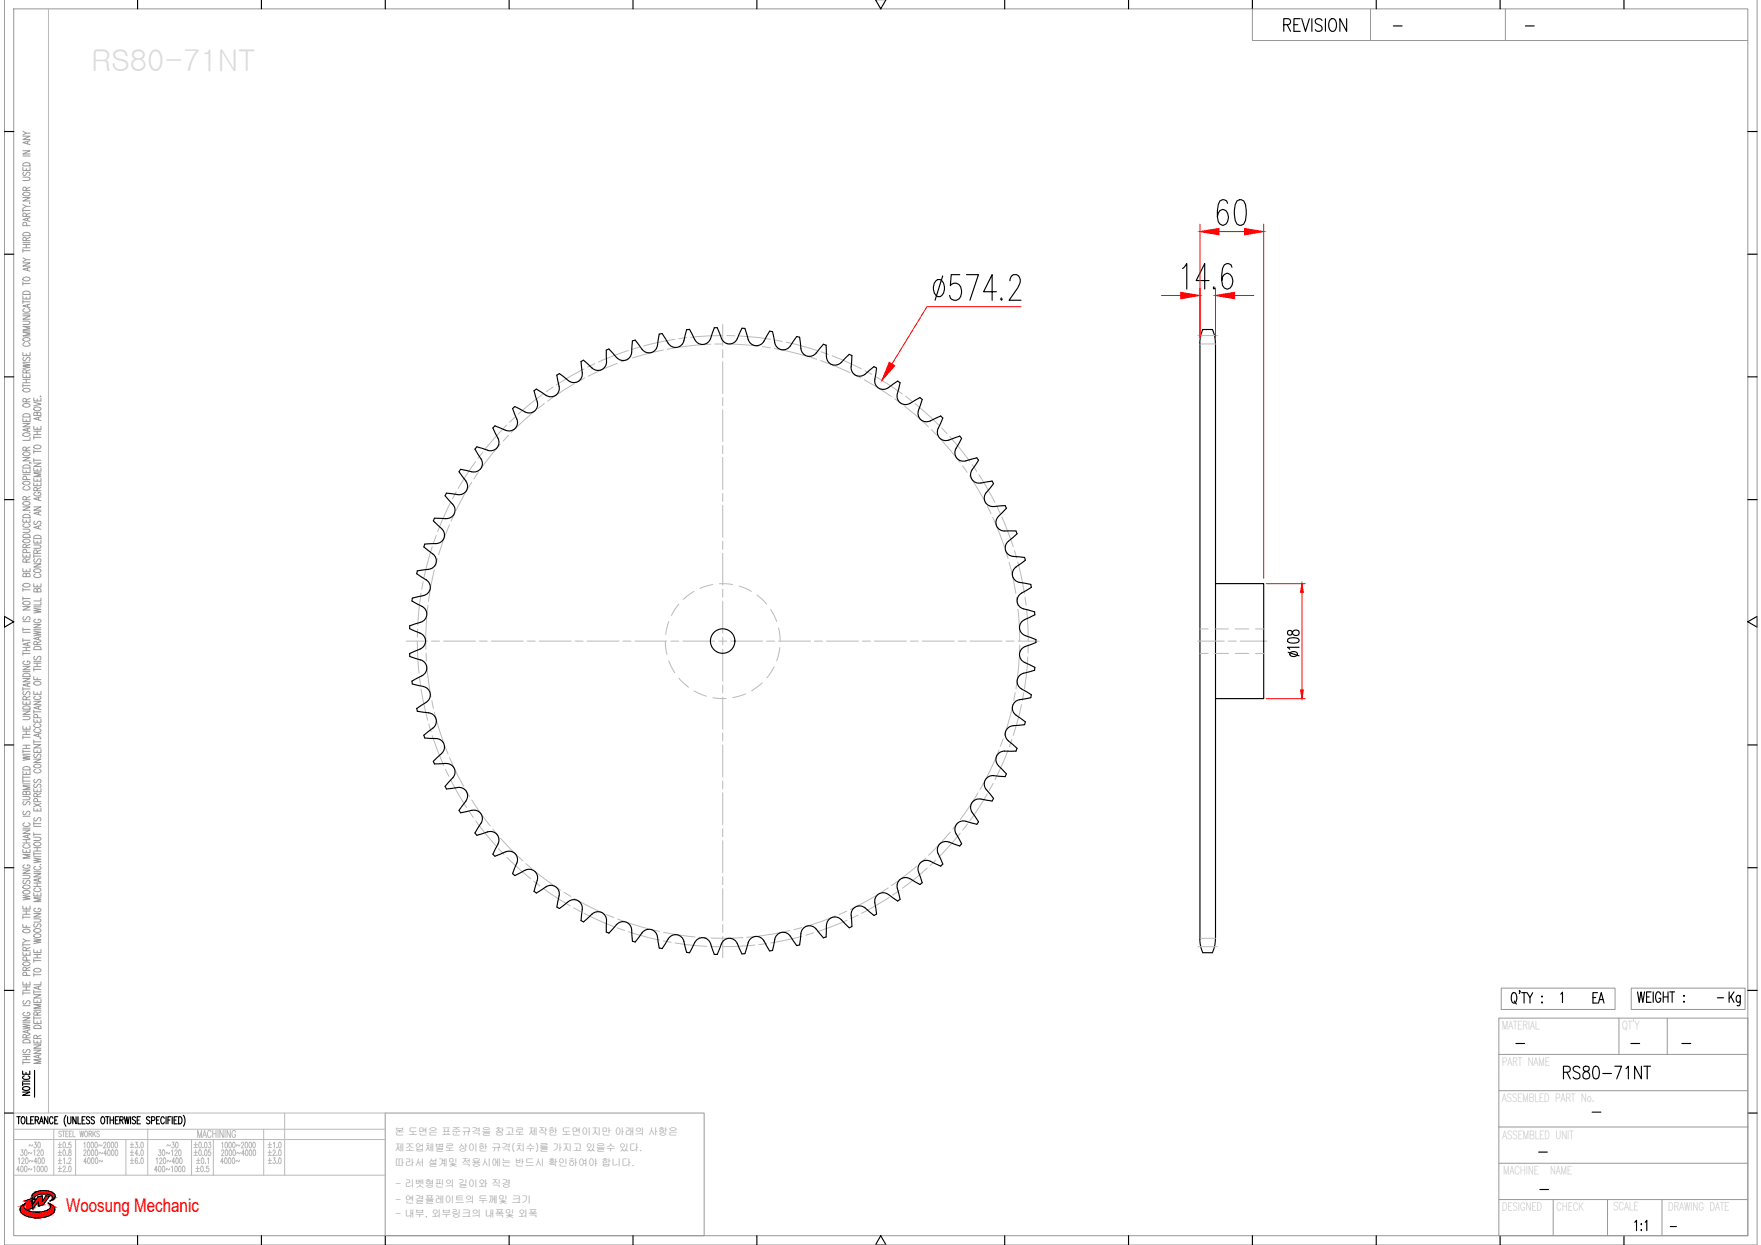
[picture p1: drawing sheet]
<svg xmlns="http://www.w3.org/2000/svg" width="297mm" height="210mm" viewBox="0 0 297 210" stroke-linecap="round" stroke-linejoin="round" font-family="sans-serif">
<defs><g id="words">
<text font-size="5.3" x="290.7" y="170.7">Kg</text>
<text font-size="4.9" x="267.8" y="170.4">EA</text>
<text font-size="3.2" fill="#f00" x="11.1" y="204.3">Woosung Mechanic</text>
<g font-size="2.6">
<text x="234.2" y="5.6">-</text>
<text x="256.5" y="5.6">-</text>
<text x="288.9" y="169.3">-</text>
<text x="254.7" y="177.1">-</text>
<text x="274.1" y="177.1">-</text>
<text x="282.9" y="177.1">-</text>
<text x="267.8" y="188.7">-</text>
<text x="258.6" y="195.4">-</text>
<text x="258.9" y="201.8">-</text>
<text x="280.8" y="208.1">-</text>
</g>
<g font-size="1.7" fill="#989898">
<text x="66.6" y="191.4">본 도면은 표준규격을 참고로 제작한 도면이지만 아래의 사항은</text>
<text x="66.6" y="194.1">제조업체별로 상이한 규격(치수)를 가지고 있을수 있다.</text>
<text x="66.6" y="196.6">따라서 설계및 적용시에는 반드시 확인하여야 합니다.</text>
<text x="66.7" y="200.2">- 리벳형핀의 길이와 직경</text>
<text x="66.7" y="202.8">- 연결플레이트의 두께및 크기</text>
<text x="66.7" y="205.2">- 내부, 외부링크의 내폭및 외폭</text>
</g>
</g></defs>
<!-- layer: 0 -->
<g fill="none" stroke="#989898" stroke-width=".17">
<path d="M.7 -.1v210h295.7v-210M2.3 1.5h292.5v206.8h-292.5zM211.3 1.5v5.3h83.5M231.2 1.5v5.3M253.9 1.5v5.3M3.9 33.3h1.2l-1.2 .6h1.2M3.9 29.9h.8l.4 .2-.2 .3h-1M3.9 28.2v.5h1.2v-.5M3.9 25.4h1.2l-1.2 .6h1.2M3.9 23h1.2l-1.2 .5h1.2M3.9 35.2v.6M3.9 35.5h1.2"/>
<path d="M3.9 34.5l.5 .3M3.9 26.3h1.2M3.9 22.1l.5 .4M3.9 39.3a.82 .82 0 0 1 1.2 .1v.3h-1.2zM3.9 32.5a.91 .91 0 0 1 1.2 .1 .64 .64 0 0 1-.6 .4 .64 .64 0 0 1-.6-.4zM3.9 27.6a.84 .84 0 0 1 1.2 .1v.3h-1.2zM4 29l-.1 .4 .1 .2 .3-.1a.52 .52 0 0 1 .7-.4l.1 .3-.2 .2M4.4 36.5v-.5h-.4l-.1 .5h1.2M4.4 32.1l-.1-.5h-.4v.5h1.2M4.4 28.4v.3M4.5 38.1l-.1-.5-.1-.1-.4 .1v.5h1.2M4.7 23.8v.4"/>
<path d="M4.7 36.8v.4M5 34.2v.1zM5.1 36.7l-1.2 .3 1.2 .3M5.1 34.8h-.7l-.5 .3M5.1 23.7l-1.2 .3 1.2 .4M5.1 22.5h-.7l-.5 .3M5.1 35.9l-.7 .3M5.1 31.6l-.7 .2M3.9 59.4v.6h1.2v-.6M3.9 54.1h.8l.4 .3-.2 .3h-1M3.9 53.2h1.2l-1.2 .6h1.2M3.9 49.9v.5h1.2v-.5"/>
<path d="M3.9 44.3h1.2l-1.2 .6h1.2M3.9 42v.5M3.9 47.5v.6M3.9 50.6v.6M3.9 52.9h1.2M3.9 50.9h1.2M3.9 47.8h1.2M3.9 43.5l.5 .3M3.9 42.3h1.2M3.9 41.8h1.2M3.9 41.2h1.2M3.9 40.9h1.2"/>
<path d="M3.9 57.1a.91 .91 0 0 1 1.2 0 .69 .69 0 0 1-1.2 .3zM3.9 49.2a.82 .82 0 0 1 1.2 .2v.2h-1.2zM3.9 46.9a.71 .71 0 0 1 1.2 .2 .7 .7 0 0 1-1.2-.1zM4.2 57.8a.32 .32 0 0 0-.3 .4 .32 .32 0 0 0 .4 .2h.3a.32 .32 0 0 0 .5-.2 .32 .32 0 0 0-.3-.4M4.2 52a.32 .32 0 0 0-.3 .5 .32 .32 0 0 0 .4 .2h.3a.32 .32 0 0 0 .5-.2 .32 .32 0 0 0-.3-.5M4.4 40.6v-.5h-.4l-.1 .5h1.2M4.4 41.2v.6M4.4 50.1v.3M4.4 59.6v.4M4.7 45.2v.4M4.7 51.4v.4M5.1 56h-1.2l1.2 .3-1.2 .3h1.2"/>
<path d="M5.1 55h-1.2l1.2 .3-1.2 .4h1.2M5.1 51.3l-1.2 .3 1.2 .3M5.1 45.1l-1.2 .3 1.2 .3M5.1 43.8h-.7l-.5 .3M5.1 40l-.7 .3M3.9 79.2v.5h1.2v-.5M3.9 77.1h1.2l-1.2 .6h1.2M3.9 73.2a.72 .72 0 0 1 1.2 .2 .87 .87 0 0 1-1.2 0zM3.9 71.4h1.2l-1.2 .6h1.2M3.9 70.5v.6h1.2v-.6M3.9 63.1v.5h1.2v-.5M3.9 61.3l1.2 .2-1.2 .2 1.2 .2-1.2 .2"/>
<path d="M3.9 64.7v.6M3.9 65h1.2M3.9 64.5h1.2M3.9 64h1.2M3.9 61.1h1.2M3.9 78.5a.84 .84 0 0 1 1.2 .1v.3h-1.2zM3.9 76.4a.71 .71 0 0 1 1.2 .2 .7 .7 0 0 1-1.2-.2zM3.9 69.9a.79 .79 0 0 1 1.2 .1v.3h-1.2zM3.9 68.2a.91 .91 0 0 1 1.2 .1 .69 .69 0 0 1-1.2 .2zM3.9 65.6a.74 .74 0 0 1 1.2 .2 .7 .7 0 0 1-1.2-.1zM4 60.2a.29 .29 0 0 0-.1 .5 .29 .29 0 0 0 .5-.1l.1-.2a.31 .31 0 0 1 .5-.1 .31 .31 0 0 1-.1 .5M4.4 75.9v-.5h-.5v.5h1.2"/>
<path d="M4.4 67.7v-.4l-.4-.1-.1 .5h1.2M4.4 62.9v-.5h-.5v.5h1.2M4.4 63.3v.3M4.4 64v.5M4.4 70.8v.3M4.4 79.4v.3M4.7 72.3v.4M5 78l.3 .1M5.1 73.8v.4h-1.2M5.1 72.2l-1.2 .3 1.2 .3M5.1 75.4l-.7 .2M5.1 67.2l-.7 .3"/>
<path d="M5.1 62.3l-.7 .3M5.7 78.9v.5h1.2v-.5M5.7 78.1h1.2l-1.2 .5h1.2M5.7 71.9v.5h1.2v-.5M5.7 67.8l1.2 .3-1.2 .3M5.7 67.1v.5h1.2v-.5M5.7 73.5v.5M5.7 75.8v.6M5.7 77.3v.6M5.7 77.6h1.2M5.7 76.1h1.2M5.7 73.7h1.2"/>
<path d="M5.7 73.3h1.2M5.7 72.7h1.2M5.8 75.2a.71 .71 0 0 1 1.1 .2 .73 .73 0 0 1-1.2-.1zM5.8 68.8a.91 .91 0 0 1 1.1 0 .69 .69 0 0 1-1.1 .3zM6.3 69.7l.2-.2h.3l.1 .2v.4h-1.2l.1-.6 .4 .1 .1 .5M6.3 67.3v.3M6.3 72.1v.3M6.3 72.7v.6M6.3 79.1v.3M6.5 70.4v.4M6.8 66.8h.1zM6.9 79.7h-1.2l1.2 .3-1.2 .4h1.2"/>
<path d="M6.9 70.3l-1.2 .3 1.2 .3M3.9 95.9v.5h1.2v-.5M3.9 93.4v.5h1.2v-.5M3.9 89.2h1l.2 .2-.2 .3-1 .1M3.9 87.5v.5h1.2v-.5M3.9 85.5h1.2l-1.2 .5h1.2M3.9 99.2v.5M3.9 99.4h1.2M3.9 80h1.2M3.9 98.5a.91 .91 0 0 1 1.2 .1 .64 .64 0 0 1-.6 .4 .64 .64 0 0 1-.6-.4zM3.9 91.1a.71 .71 0 0 1 1.2 .2 .73 .73 0 0 1-1.2-.2zM3.9 90.2a.79 .79 0 0 1 1.2 .1v.3h-1.2z"/>
<path d="M3.9 86.9a.82 .82 0 0 1 1.2 .1v.3h-1.2zM3.9 84.7a.91 .91 0 0 1 1.2 .1 .64 .64 0 0 1-.6 .4 .64 .64 0 0 1-.6-.4zM3.9 81.3a.91 .91 0 0 1 1.2 .1 .64 .64 0 0 1-.6 .4 .64 .64 0 0 1-.6-.4zM4.2 88.3a.32 .32 0 0 0-.3 .4 .32 .32 0 0 0 .4 .2h.3a.32 .32 0 0 0 .5-.2 .32 .32 0 0 0-.3-.4M4.2 82a.32 .32 0 0 0-.3 .4 .32 .32 0 0 0 .4 .2h.3a.32 .32 0 0 0 .5-.2 .32 .32 0 0 0-.3-.4M4.4 96.9l.3-.2h.3l.1 .2v.3h-1.2l.1-.5h.4v.5M4.4 94.8v-.5l-.4-.1-.1 .6h1.2M4.4 92.3l-.1-.5-.4 .1v.4h1.2M4.4 84.3v-.5l-.4-.1-.1 .6h1.2M4.4 87.7v.3M4.4 93.6v.3M4.4 96.1v.3"/>
<path d="M4.5 93.2l-.1-.5h-.5v.5h1.2M4.5 80.8l-.1-.4-.1-.1-.4 .1v.4h1.2M5 86.4h.1M5.1 94.2l-.7 .3M5.1 91.8l-.7 .2M5.1 83.7l-.7 .3M5.7 98.4v.5h1.2v-.5M5.7 95.1h1.2l-1.2 .5h1.2M5.7 91.9h.9l.3 .2-.2 .3h-1M5.7 91v.6h1.2v-.6M5.7 85.5h1.2l-1.2 .5h1.2M5.7 81.4v.5h1.2v-.5"/>
<path d="M5.7 80.6v.5h1.2v-.5M5.7 93.5v.6M5.7 93.8h1.2M5.8 96a.91 .91 0 0 1 1.1 .1 .64 .64 0 0 1-.6 .4 .64 .64 0 0 1-.6-.4zM5.8 90.4a.79 .79 0 0 1 1.1 .1v.3h-1.2zM5.9 94.2a.29 .29 0 0 0-.2 .5 .29 .29 0 0 0 .5-.1l.1-.2a.31 .31 0 0 1 .5-.1 .31 .31 0 0 1-.1 .5M5.9 87.9l-.2 .2 .2 .3 .3-.1 .1-.3a.3 .3 0 0 1 .5-.1 .3 .3 0 0 1-.1 .5M6 96.8a.32 .32 0 0 0-.3 .4 .32 .32 0 0 0 .5 .2h.2a.32 .32 0 0 0 .5-.2 .32 .32 0 0 0-.3-.4M6 83a.32 .32 0 0 0-.3 .4 .32 .32 0 0 0 .5 .2h.2a.34 .34 0 0 0 .5-.3 .34 .34 0 0 0-.5-.3v.2M6.3 99.4l.2-.2 .3 .1 .1 .1v.4h-1.2l.1-.5h.4l.1 .5M6.3 93.3l-.1-.5h-.4l-.1 .5h1.2M6.3 82.7l-.1-.5h-.4l-.1 .5h1.2"/>
<path d="M6.3 80.8v.3M6.3 81.6v.3M6.3 91.2v.4M6.3 98.6v.3M6.5 83.9v.4M6.5 86.4v.4M6.5 88.7v.4M6.9 88.6l-1.2 .3 1.2 .3M6.9 86.2l-1.2 .3 1.2 .4M6.9 83.8l-1.2 .3 1.2 .3M6.9 92.7l-.6 .3M6.9 82.2l-.6 .3"/>
<path d="M3.9 119.9h1.2l-1.2 .6h1.2M3.9 118.2v.5h1.2v-.5M3.9 114.4h1.2l-1.2 .5h1.2M3.9 112.3h1.2l-1.2 .6h1.2M3.9 102.3h1.2l-1.2 .5h1.2M3.9 100.6v.6M3.9 105.8v.6M3.9 107.6v.6M3.9 109.9v.6M3.9 115.9v.5M3.9 116.2h1.2M3.9 113.2h1.2"/>
<path d="M3.9 110.2h1.2M3.9 109.7h1.2M3.9 109.1h1.2M3.9 107.9h1.2M3.9 106.6h1.2M3.9 106.1h1.2M3.9 104.8h1.2M3.9 100.9h1.2M3.9 119.2a.84 .84 0 0 1 1.2 .1v.3h-1.2zM3.9 113.7a.82 .82 0 0 1 1.2 .1v.3h-1.2zM3.9 101.5a.91 .91 0 0 1 1.2 .1 .69 .69 0 0 1-1.2 .2zM4 116.6a.29 .29 0 0 0-.1 .5 .29 .29 0 0 0 .5-.1l.1-.2a.31 .31 0 0 1 .5-.1 .31 .31 0 0 1-.1 .5"/>
<path d="M4 104a.29 .29 0 0 0-.1 .4 .29 .29 0 0 0 .5 0l.1-.3a.31 .31 0 0 1 .5-.1 .31 .31 0 0 1-.1 .5M4.2 111.5a.32 .32 0 0 0-.3 .4 .32 .32 0 0 0 .4 .2h.3a.34 .34 0 0 0 .5-.3 .34 .34 0 0 0-.5-.3v.2M4.4 118v-.5l-.4-.1-.1 .6h1.2M4.4 109.1v.6M4.4 118.4v.3M4.7 108.4v.4M4.7 115.3v.4M5.1 115.2l-1.2 .3 1.2 .3M5.1 108.3l-1.2 .3 1.2 .3M5.1 117.4l-.7 .3M5.7 118.2h1.2l-1.2 .6h1.2M5.7 116.6v.5h1.2v-.5"/>
<path d="M5.7 114.1v.5h1.2M5.7 106.4l1.2 .2-1.2 .2 1.2 .2-1.2 .2M5.7 105.3h1.2l-1.2 .5h1.2M5.7 102.5l1.2 .3-1.2 .1 1.2 .3-1.2 .1M5.7 112.6v.5M5.7 119.7v.6M5.7 112.9h1.2M5.7 112.4h1.2M5.7 111.8h1.2M5.7 111.5h1.2M5.7 106.2h1.2M5.7 102.3h1.2"/>
<path d="M5.8 115a.71 .71 0 0 1 1.1 .3 .7 .7 0 0 1-1.2-.2zM5.8 109.1a.84 .84 0 0 1 1.1 .2v.2h-1.2zM5.9 110.7a.29 .29 0 0 0-.2 .4 .29 .29 0 0 0 .5 0l.1-.3a.31 .31 0 0 1 .5-.1 .31 .31 0 0 1-.1 .5M6 117.4a.32 .32 0 0 0-.3 .4 .32 .32 0 0 0 .5 .2h.2a.32 .32 0 0 0 .5-.2 .32 .32 0 0 0-.3-.4M6 104.4a.32 .32 0 0 0-.3 .4 .32 .32 0 0 0 .5 .2h.2a.33 .33 0 0 0 .5-.3 .33 .33 0 0 0-.5-.3v.2M6.3 108.7l-.1-.5h-.4l-.1 .5h1.2M6.3 111.8v.6M6.3 114.3v.3M6.3 116.7v.4M6.5 107.5v.4M6.5 119.1v.4M6.9 119l-1.2 .3 1.2 .3"/>
<path d="M6.9 107.3l-1.2 .3 1.2 .4M6.9 101.5v.5h-1.2M6.9 100.8v.5h-1.2M6.9 108.1l-.6 .3M3.9 139.9h1.2l-1.2 .6h1.2M3.9 134.3h.8l.4 .2-.2 .3h-1M3.9 130v.6h1.2v-.6M3.9 127.4l1.2 .2-1.2 .2 1.2 .2-1.2 .2M3.9 122.4v.6h1.2v-.6M3.9 120.8h.8l.4 .2-.2 .3h-1M3.9 124v.6M3.9 126.4v.6"/>
<path d="M3.9 130.8v.5M3.9 131.4v.6M3.9 139.6h1.2M3.9 137.6h1.2M3.9 132.2h1.2M3.9 131.7h1.2M3.9 131h1.2M3.9 127.2h1.2M3.9 126.7h1.2M3.9 126.2h1.2M3.9 125.6h1.2M3.9 124.3h1.2"/>
<path d="M3.9 123.8h1.2M3.9 123.3h1.2M3.9 129.4a.82 .82 0 0 1 1.2 .1v.3h-1.2zM4 136.8a.29 .29 0 0 0-.1 .4 .29 .29 0 0 0 .5 0l.1-.3a.31 .31 0 0 1 .5-.1 .31 .31 0 0 1-.1 .5M4 135.1l-.1 .2 .1 .4 .3-.1 .2-.3a.3 .3 0 0 1 .5-.1 .3 .3 0 0 1-.1 .5M4.2 138.7a.32 .32 0 0 0-.3 .4 .32 .32 0 0 0 .4 .3h.3a.32 .32 0 0 0 .5-.3 .32 .32 0 0 0-.3-.4M4.4 133.6l.3-.2h.3l.1 .2v.4h-1.2l.1-.6 .4 .1v.5M4.4 122.6v.4M4.4 123.3v.5M4.4 125.6v.6M4.4 130.2v.4M5.1 132.5h-1.2l1.2 .3-1.2 .3h1.2"/>
<path d="M5.7 136.2v.5h1.2v-.5M5.7 133v.5h1.2v-.5M5.7 128h1.2l-1.2 .6h1.2M5.7 126.3v.6h1.2v-.6M5.7 125.5h1.2l-1.2 .6h1.2M5.7 121.3v.5h1.2v-.5M5.7 124.8v.5M5.7 138.6v.5M5.7 139.3h1.2M5.7 138.9h1.2M5.7 135.5l1.2 .5M5.7 125.1h1.2"/>
<path d="M5.7 120h1.2M5.8 129a.91 .91 0 0 1 1.1 .1 .69 .69 0 0 1-1.1 .2zM5.9 137.9a.29 .29 0 0 0-.2 .4 .29 .29 0 0 0 .5 0l.1-.3a.31 .31 0 0 1 .5-.1 .31 .31 0 0 1-.1 .5M5.9 132.2l-.2 .4a.26 .26 0 0 0 .2 .2 .26 .26 0 0 0 .3-.2l.1-.2a.31 .31 0 0 1 .5-.1 .31 .31 0 0 1-.1 .5M5.9 131.4a.29 .29 0 0 0-.2 .5 .29 .29 0 0 0 .5-.1l.1-.2a.31 .31 0 0 1 .5-.1 .31 .31 0 0 1-.1 .5M5.9 127.1a.29 .29 0 0 0-.2 .5 .29 .29 0 0 0 .5-.1l.1-.2a.31 .31 0 0 1 .5-.1 .31 .31 0 0 1-.1 .5M6 129.7a.32 .32 0 0 0-.3 .4 .32 .32 0 0 0 .5 .2h.2a.32 .32 0 0 0 .5-.2 .32 .32 0 0 0-.3-.4M6 122.9a.32 .32 0 0 0-.3 .4 .32 .32 0 0 0 .5 .2h.2a.32 .32 0 0 0 .5-.2 .32 .32 0 0 0-.3-.4M6 122a.32 .32 0 0 0-.3 .5 .32 .32 0 0 0 .5 .2h.2a.32 .32 0 0 0 .5-.2 .32 .32 0 0 0-.3-.5M6.3 134.3l-.1-.4-.4-.1-.1 .5h1.2M6.3 121.4v.4M6.3 126.5v.4"/>
<path d="M6.3 133.2v.3M6.3 136.4v.3M6.3 135.2v-.5l-.2-.1-.3 .1-.1 .5h1.2M6.3 121v-.5h-.5l-.1 .5h1.2M6.5 123.8v.4M6.8 124.5h.1zM6.9 123.6l-1.2 .4 1.2 .3M6.9 135.5l-1.2 .5M6.9 133.8l-.6 .2M3.9 155.8v.6h1.2M3.9 152.8v.5h1.2v-.5M3.9 151l1.2 .1-1.2 .2 1.2 .2-1.2 .2"/>
<path d="M3.9 149.5a.72 .72 0 0 1 1.2 .1 .87 .87 0 0 1-1.2 0zM3.9 147.6h.8l.4 .2-.2 .3h-1M3.9 146.7h1.2l-1.2 .5h1.2M3.9 143.2v.5h1.2v-.5M3.9 154.4v.5M3.9 159v.6M3.9 159.3h1.2M3.9 158.3l.5 .3M3.9 154.6h1.2M3.9 154.1h1.2M3.9 153.6h1.2M3.9 142.1h1.2"/>
<path d="M3.9 141.6h1.2M3.9 156.8a.91 .91 0 0 1 1.2 .1 .64 .64 0 0 1-.6 .4 .64 .64 0 0 1-.6-.4zM3.9 150.3a.91 .91 0 0 1 1.2 0 .64 .64 0 0 1-.6 .5 .64 .64 0 0 1-.6-.5zM4 148.4a.29 .29 0 0 0-.1 .5 .29 .29 0 0 0 .5-.1l.1-.2a.31 .31 0 0 1 .5-.1 .31 .31 0 0 1-.1 .5M4.2 145.8a.32 .32 0 0 0-.3 .4 .32 .32 0 0 0 .4 .2h.3a.33 .33 0 0 0 .5-.3 .33 .33 0 0 0-.5-.3v.2M4.2 142.4a.32 .32 0 0 0-.3 .4 .32 .32 0 0 0 .4 .2h.3a.32 .32 0 0 0 .5-.2 .32 .32 0 0 0-.3-.4M4.4 141.6v.5M4.4 143.4v.3M4.4 152.9v.4M4.4 153.6v.5M4.4 156v.4M4.7 140.8v.4"/>
<path d="M5.1 158.6h-.7l-.5 .3M5.1 144.1h-1.2l1.2 .3-1.2 .3h1.2M5.1 140.7l-1.2 .3 1.2 .4M5.1 159.7l-.7 .3M5.7 158.3l1.2 .2-1.2 .2 1.2 .2-1.2 .2M5.7 154.9h.9l.3 .2-.2 .3-1 .1M5.7 154h1.2l-1.2 .6h1.2M5.7 150.5v.6h1.2v-.6M5.7 147.3h1.2l-1.2 .5h1.2M5.7 144.7l1.2 .2-1.2 .2 1.2 .2-1.2 .2M5.7 141.2h.9l.3 .2-.2 .3h-1M5.7 140.4v.5"/>
<path d="M5.7 143.7v.5M5.7 149.5h1.2M5.7 148.9h1.2M5.7 147h1.2M5.7 144.4h1.2M5.7 143.9h1.2M5.7 143.5h1.2M5.7 142.9h1.2M5.7 140.7h1.2M5.8 157.6a.71 .71 0 0 1 1.1 .2 .7 .7 0 0 1-1.2-.1zM5.8 156.7a.71 .71 0 0 1 1.1 .2 .7 .7 0 0 1-1.2-.1zM5.8 142.1a.71 .71 0 0 1 1.1 .3 .7 .7 0 0 1-1.2-.2z"/>
<path d="M5.9 155.8l-.2 .1 .2 .4 .3-.1 .1-.3a.3 .3 0 0 1 .5-.1 .3 .3 0 0 1-.1 .5M6 153.1a.32 .32 0 0 0-.3 .4 .32 .32 0 0 0 .5 .2h.2a.34 .34 0 0 0 .5-.3 .34 .34 0 0 0-.5-.3v.2M6 149.7a.32 .32 0 0 0-.3 .4 .32 .32 0 0 0 .5 .2h.2a.32 .32 0 0 0 .5-.2 .32 .32 0 0 0-.3-.4M6 146.1a.32 .32 0 0 0-.3 .4 .32 .32 0 0 0 .5 .2h.2a.32 .32 0 0 0 .5-.2 .32 .32 0 0 0-.3-.4M6.3 142.9v.6M6.3 148.9v.6M6.3 150.7v.4M6.5 148.2v.4M6.8 145.8h.1zM6.9 151.4h-1.2l1.2 .3-1.2 .3h1.2M6.9 148.1l-1.2 .3 1.2 .3M3.9 172.7l1.2 .2-1.2 .2 1.2 .2-1.2 .2"/>
<path d="M3.9 171.6h1.2l-1.2 .5h1.2M3.9 165.5v.6h1.2v-.6M3.9 160.5v.6h1.2v-.6M3.9 179.1h1.2M3.9 167.1v.6M3.9 178.9v.5M3.9 178.7h1.2M3.9 178.1h1.2M3.9 177.8h1.2M3.9 172.4h1.2M3.9 169.6h1.2M3.9 167.4h1.2"/>
<path d="M3.9 167h1.2M3.9 166.4h1.2M3.9 175.4a.82 .82 0 0 1 1.2 .1v.3h-1.2zM3.9 162.3a.71 .71 0 0 1 1.2 .3 .7 .7 0 0 1-1.2-.2zM4 176.9l-.1 .2 .1 .4 .3-.1 .2-.3a.3 .3 0 0 1 .5-.1 .3 .3 0 0 1-.1 .5M4 168.7a.29 .29 0 0 0-.1 .5 .29 .29 0 0 0 .5-.1l.1-.2a.31 .31 0 0 1 .5-.1 .31 .31 0 0 1-.1 .5M4.2 170.7a.32 .32 0 0 0-.3 .4 .32 .32 0 0 0 .4 .2h.3a.33 .33 0 0 0 .5-.3 .33 .33 0 0 0-.5-.3v.2M4.4 175v-.5l-.4-.1-.1 .6h1.2M4.4 163.6v-.5h-.4l-.1 .5h1.2M4.4 160.3v-.5h-.4l-.1 .5h1.2M4.4 160.7v.4M4.4 165.7v.4"/>
<path d="M4.4 166.4v.6M4.4 178.1v.6M4.5 164.5l-.1-.5h-.5v.5h1.2M4.5 161.9l-.1-.5-.1-.1-.4 .1v.5h1.2M4.7 173.7v.4M5.1 173.6l-1.2 .3 1.2 .4M5.1 174.4l-.7 .3M5.1 163.1l-.7 .2M5.7 177.1h1.2l-1.2 .5h1.2M5.7 176.2h1.2l-1.2 .5h1.2M5.7 175.3v.5h1.2v-.5M5.7 172v.6h1.2v-.6"/>
<path d="M5.7 168.5v.5h1.2v-.5M5.7 167.7h1.2l-1.2 .6h1.2M5.7 160.1v.5h1.2v-.5M5.7 171.6h1.2M5.7 161.7v.6M5.7 164.1v.5M5.7 166.9v.6M5.7 171.4v.5M5.7 170.3h1.2M5.7 167.2h1.2M5.7 164.3h1.2M5.7 162h1.2"/>
<path d="M5.7 161.5h1.2M5.7 160.9h1.2M5.8 173a.82 .82 0 0 1 1.1 .1v.3h-1.2zM5.8 163.4a.71 .71 0 0 1 1.1 .3 .87 .87 0 0 1-1.2 0zM6.3 175.1l-.1-.5h-.4l-.1 .5h1.2M6.3 171.1l-.1-.4-.4-.1-.1 .5h1.2M6.3 160.3v.3M6.3 160.9v.6M6.3 168.7v.3M6.3 172.2v.4M6.3 175.5v.3M6.5 166.3v.4"/>
<path d="M6.5 177.9v.4M6.9 178.7h-1.2l1.2 .3-1.2 .3h1.2M6.9 177.8l-1.2 .3 1.2 .3M6.9 169.3h-1.2l1.2 .4-1.2 .3h1.2M6.9 166.2l-1.2 .3 1.2 .4M6.9 165.5v.5h-1.2M6.9 174.5l-.6 .3M6.9 170.6l-.6 .3M252.8 177.8h42M252.8 171.7h42v36.6h-42zM253.2 166.6h19.2v3.6h-19.2zM273.1 171.7v6.1"/>
<path d="M275.2 166.6h19.2v3.6h-19.2zM281.2 171.7v6.1M65 187.7h53.8v20.6h-53.8zM252.8 196.1h42M252.8 183.9h42M252.8 190h42M252.8 202.2h42M262 202.2v6.1M271.2 202.2v6.1M280.3 202.2v6.1"/>
</g>
<g fill="none" stroke="#000" stroke-width=".19">
<path d="M23.2 -.1v1.6M44.1 -.1v1.6M65 -.1v1.6M85.9 -.1v1.6M106.8 -.1v1.6M127.7 -.1v1.6M147.7 -.1l.9 1.6 .9-1.6M169.5 -.1v1.6M190.4 -.1v1.6M211.3 -.1v1.6M232.1 -.1v1.6M253 -.1v1.6"/>
<path d="M273.9 -.1v1.6M216.5 4.2h.8a.52 .52 0 0 0 .4-.5 .52 .52 0 0 0-.4-.6h-.8v2.2M217.1 4.2l.6 1.1M218.3 4.2h.6M219.3 3.1h-1v2.2h1M219.6 3.1l.6 2.2 .7-2.2M221.3 3.1v2.2M223 3.4a.58 .58 0 0 0-.7-.3 .58 .58 0 0 0-.4 .8l.8 .4a.53 .53 0 0 1 .3 .5 .53 .53 0 0 1-.4 .5h-.3l-.4-.3M223.6 3.1v2.2M224.5 3.3l.1-.2a.93 .93 0 0 1 .8 1.4l-.1 .3a.57 .57 0 0 1-.5 .5 .57 .57 0 0 1-.6-.5 1.47 1.47 0 0 1 .3-1.5zM227.1 3.1v2.2l-1.1-2.2v2.2M.7 22.2h1.6"/>
<path d="M294.8 22.2h1.6M.7 42.9h1.6M106.5 59.4a1.43 1.43 0 0 1-.9 1.3 1.43 1.43 0 0 1-1.6-.4M119.9 57.1a1.47 1.47 0 0 1-1.5 1 1.47 1.47 0 0 1-1.4-1.2l-.7-1.4-.5 .1-.4 1.5a1.5 1.5 0 0 1-1.2 1.5 1.5 1.5 0 0 1-1.7-1.1l-.8-1.3-.2 .1h-.3l-.3 1.5a1.5 1.5 0 0 1-1.1 1.6 1.5 1.5 0 0 1-1.7-.8l-1-1.3-.4 .2-.2 1.9M120.5 55.3l.5-.1 .7 1.8M120.5 55.3l-.6 1.8M134.9 56.9l-.5-.2-.9 1.3a1.49 1.49 0 0 1-1.7 1 1.49 1.49 0 0 1-1.2-1.6l-.3-1.5-.5-.1-.6 1a1.71 1.71 0 0 1-2.1 1.4 1.97 1.97 0 0 1-1.1-1.7l-.4-1.1-.4-.1-.7 1.4a1.46 1.46 0 0 1-1.3 1.3 1.46 1.46 0 0 1-1.5-1M134.9 56.8l.2 1.6a1.47 1.47 0 0 0 .8 1.5 1.47 1.47 0 0 0 1.8-.4M138.9 58l.4 .2 .1 1.9M138.9 58l-1.2 1.5M143.7 59.9l-.5-.2-.8 .9a1.7 1.7 0 0 1-2.4 .7 1.43 1.43 0 0 1-.6-1.2M143.7 59.9l-.1 1.6a1.46 1.46 0 0 0 .6 1.7 1.46 1.46 0 0 0 1.8-.2"/>
<path d="M202.4 57.8l.2-1.4 .3-.8 1.6-.1 .4 1.4 .1 .9M202.4 57.8v100.5M205 57.8v100.5l-.1 1-.4 1.3h-1.6l-.3-.9-.2-1.4M294.8 42.9h1.6M.7 63.5h1.6M77.7 79.1l-.3 .4 .7 1a1.67 1.67 0 0 1 .1 2.7 3.2 3.2 0 0 1-2.1 0l-.8-.1-.2 .5 1 1.1a1.46 1.46 0 0 1 .6 1.7 1.46 1.46 0 0 1-1.5 1M82.3 75.9l-1.9-.6-.3 .4 .8 1.3a1.5 1.5 0 0 1 .2 2 1.5 1.5 0 0 1-1.9 .5l-1.5-.4M83.1 72.2l.7 1.3a1.47 1.47 0 0 1 .1 1.8 1.47 1.47 0 0 1-1.7 .6M83.1 72.2l.4-.4 1.7 .7M86.5 68.9l.7 1.8M87.2 70.7a1.43 1.43 0 0 1-.3 1.6 1.43 1.43 0 0 1-1.6 .2M90.1 65.9l.5 1.8"/>
<path d="M90.5 65.6l-.4 .3M90.6 67.7a1.46 1.46 0 0 1-.6 1.7 1.46 1.46 0 0 1-1.8-.2l-1.4-.7-.3 .4M94.3 63l-.4 .2 .3 1.6a1.49 1.49 0 0 1-.5 1.9 1.49 1.49 0 0 1-1.9-.3l-1.3-.8M98 61l.2 1.5a1.5 1.5 0 0 1-.7 1.8 1.5 1.5 0 0 1-1.9-.4l-1.2-.9M104 60.3l-1.3-1.5-.4 .2v1.6a1.51 1.51 0 0 1-.8 1.7 1.51 1.51 0 0 1-1.9-.5l-1.2-1.1-.4 .3M146 63.1l1.4-1.3 .5 .3-.3 1.9M147.6 63.9a1.43 1.43 0 0 0 .6 1.5 1.43 1.43 0 0 0 1.6 0M151.4 66.4a1.43 1.43 0 0 0 .5 1.5 1.43 1.43 0 0 0 1.6 .1M151.4 64.3l.4 .2-.4 1.9M151.4 64.2l-1.5 1.2M153.5 68l1.7-1 .4 .4-.5 1.4a1.47 1.47 0 0 0 .1 1.8 1.47 1.47 0 0 0 1.7 .4M156.9 71l1.8-.9 .3 .4-.6 1.4a1.5 1.5 0 0 0 .1 1.9 1.5 1.5 0 0 0 1.9 .2l1.5-.5 .3 .4"/>
<path d="M162.2 73.9l-.7 1.3a1.47 1.47 0 0 0-.2 1.8 1.47 1.47 0 0 0 1.6 .7M164.8 77.2l.3 .4-.9 1.3a1.47 1.47 0 0 0-.4 1.7 1.47 1.47 0 0 0 1.6 .8M164.8 77.2l-1.9 .5M294.8 63.5h1.6M.7 84.2h1.6M71.6 91.7l-.1 .5 1.2 1a1.47 1.47 0 0 1 .9 1.5 1.47 1.47 0 0 1-1.3 1.3M72.3 96l-1.9 .2-.1 .5 1 .7a1.68 1.68 0 0 1 1.2 2.2 1.99 1.99 0 0 1-1.8 1l-1.2 .2v.5l1.7 .9M73.6 91.6l-2 .1M74.5 89.1a1.43 1.43 0 0 1 .4 1.6 1.43 1.43 0 0 1-1.3 .9M75.2 87.5l-1.9-.1-.2 .4 1.4 1.3M166.4 83a1.48 1.48 0 0 0-.1 1.8 1.48 1.48 0 0 0 1.7 .6l1.5-.2 .3 .5-1.4 1.3M167.3 81.1l.3 .4"/>
<path d="M167.3 81.1l-1.8 .3M167.6 81.5l-1.2 1.5M168.4 87.1a1.46 1.46 0 0 0-.2 1.7 1.46 1.46 0 0 0 1.6 .7h1.6l.2 .5-1.2 1a1.47 1.47 0 0 0-.8 1.6 1.47 1.47 0 0 0 1.3 1.2M170.9 93.8l1.9 .2 .1 .5M171.4 95.6a1.43 1.43 0 0 0-.6 1.5 1.43 1.43 0 0 0 1.2 1.1M172 98.2l1.9 .3 .1 .5M173 94.5l-1.6 1.1M174 99l-1.7 1M205 98.4h8.2v19.4h-8.2M294.8 84.2h1.6M.7 103.9l1.6 .9-1.6 .9zM69.1 106l1.8 .7"/>
<path d="M69.1 110.7l1.8 .6M70.3 119.4l.1 .5 1.9 .3M70.9 106.7a1.43 1.43 0 0 1 .9 1.4 1.43 1.43 0 0 1-.9 1.3M70.9 109.4l-1.8 .8v.5M70.9 104.9l-1.8 .6v.5M70.9 111.3a1.43 1.43 0 0 1 1.1 1.2 1.43 1.43 0 0 1-.8 1.4M71.2 102.2a1.43 1.43 0 0 1 .8 1.5 1.43 1.43 0 0 1-1.1 1.2M71.2 113.9l-1.7 .9 .1 .5 1.1 .3a1.71 1.71 0 0 1 1.9 1.7 1.43 1.43 0 0 1-.7 1.1M71.9 118.4l-1.6 1M172 118a1.43 1.43 0 0 0-1.2 1.1 1.43 1.43 0 0 0 .6 1.5M172.3 100a1.46 1.46 0 0 0-.7 1.7 1.46 1.46 0 0 0 1.4 1l1.5 .5M172.8 111.7l1.8 .8-.1 .5"/>
<path d="M172.8 104.5a1.47 1.47 0 0 0-.8 1.6 1.47 1.47 0 0 0 1.3 1.2l1.4 .5v.5l-1 .4a1.67 1.67 0 0 0-1.6 2.3l.7 .7M174 117.1l-.1 .5-1.9 .4M174.5 103.2l.1 .5-1.8 .8M174.5 113l-1.5 .4a1.5 1.5 0 0 0-1.4 1.3 1.5 1.5 0 0 0 1.1 1.6l1.3 .8M294.8 104.8l1.6-.9v1.8zM.7 125.6h1.6M72.3 120.2a1.46 1.46 0 0 1 1.3 1.2 1.46 1.46 0 0 1-.9 1.6l-1.2 1 .1 .4 2 .1M73.6 124.5a1.43 1.43 0 0 1 1.3 .9 1.43 1.43 0 0 1-.4 1.6M74.5 127l-1.4 1.3 .2 .5 1.9-.1M75.2 128.7a1.46 1.46 0 0 1 1.5 1 1.46 1.46 0 0 1-.6 1.7l-1 1.2 .2 .4 1.9-.2M77.2 132.8a1.47 1.47 0 0 1 1.6 .8 1.47 1.47 0 0 1-.5 1.8l-.9 1.2 .3 .4M77.7 137l1.5-.3a1.5 1.5 0 0 1 1.9 .5 1.5 1.5 0 0 1-.2 1.9l-.8 1.3 .3 .4 1.9-.5"/>
<path d="M162.9 138.5a1.47 1.47 0 0 0-1.7 .6 1.47 1.47 0 0 0 .3 1.8l.7 1.4M162.9 138.5l1.9 .5M165.4 134.7a1.46 1.46 0 0 0-1.6 .8 1.46 1.46 0 0 0 .4 1.8l.9 1.3-.3 .4M165.5 134.7l1.8 .4M166.4 133.1l1.2 1.5M167.6 134.6l-.3 .5M168.4 129.1l1.4 1.4-.3 .4-1.5-.1a1.47 1.47 0 0 0-1.7 .5 1.47 1.47 0 0 0 .1 1.8M170.9 122.4a1.47 1.47 0 0 0-1.3 1.2 1.47 1.47 0 0 0 .8 1.6l1.1 1-.1 .4h-1.6a1.46 1.46 0 0 0-1.6 .7 1.46 1.46 0 0 0 .2 1.8M171.4 120.6l1.6 1.1M172.9 121.7l-.1 .5-1.9 .1M294.8 125.6h1.6M.7 146.3h1.6"/>
<path d="M82.2 140.3a1.43 1.43 0 0 1 1.6 .4 1.43 1.43 0 0 1 .2 1.6M84 142.3l-.9 1.7M85.2 143.6l-1.7 .8-.4-.4M85.3 143.6a1.46 1.46 0 0 1 1.7 .5 1.46 1.46 0 0 1 0 1.8l-.5 1.4M88.5 146.7l-1.7 .9-.3-.3M88.5 146.7a1.47 1.47 0 0 1 1.8 .3 1.47 1.47 0 0 1 .2 1.8l-.4 1.5M90.1 150.3l.4 .3M90.5 150.6l1.3-.9a1.47 1.47 0 0 1 1.7-.3 1.47 1.47 0 0 1 .8 1.6M93.9 152.9l.4 .3M94.3 151l-.4 1.9M95.9 152a1.43 1.43 0 0 1 1.6-.1 1.43 1.43 0 0 1 .7 1.4M95.9 152l-1.5 1.2"/>
<path d="M98.2 153.3l-.2 1.9 .4 .2 .9-.7a1.68 1.68 0 0 1 2.7-.4 3.2 3.2 0 0 1 .3 2.1v.7l.4 .2 1.3-1.4M104 155.9a1.43 1.43 0 0 1 1.6-.4 1.43 1.43 0 0 1 .9 1.3M106.5 156.8l.2 1.9 .4 .1 1-1.2a1.5 1.5 0 0 1 1.7-.9 1.5 1.5 0 0 1 1.1 1.6l.3 1.5 .5 .1 .8-1.3a1.5 1.5 0 0 1 1.7-1 1.5 1.5 0 0 1 1.2 1.5l.4 1.5h.5l.5-1a1.71 1.71 0 0 1 2.1-1.4 1.96 1.96 0 0 1 1.2 1.6l.4 1.1h.5l.7-1.8M124.4 159.1l.8 1.7h.4l.4-1.1a1.71 1.71 0 0 1 1.8-1.8 1.98 1.98 0 0 1 1.4 1.4l.6 1h.5l.3-1.5a1.49 1.49 0 0 1 1.2-1.6 1.49 1.49 0 0 1 1.7 1l.9 1.2 .5-.1M124.4 159.1a1.43 1.43 0 0 0-1.4-.9 1.43 1.43 0 0 0-1.3 .9M137.7 156.6a1.47 1.47 0 0 0-1.8-.4 1.47 1.47 0 0 0-.8 1.6l-.2 1.5M137.7 156.6l1.2 1.5M139.4 156l-.1 2-.4 .1M139.4 156a1.47 1.47 0 0 1 1.1-1.4 1.47 1.47 0 0 1 1.7 .7l1 1.1 .5-.2M146 153.1a1.46 1.46 0 0 0-1.8-.1 1.46 1.46 0 0 0-.6 1.7l.1 1.5M146 153.1l1.4 1.2 .5-.2M147.6 152.2l.3 1.9"/>
<path d="M149.8 150.8a1.43 1.43 0 0 0-1.6-.1 1.43 1.43 0 0 0-.6 1.5M149.9 150.8l1.5 1.1M153.5 148.2a1.46 1.46 0 0 0-1.8 .2 1.46 1.46 0 0 0-.2 1.7l.3 1.5-.4 .3M153.5 148.2l1.7 .9M156.9 145.2a1.48 1.48 0 0 0-1.7 .4 1.48 1.48 0 0 0-.1 1.8l.5 1.4-.4 .3M162.2 142.3l-.3 .3-1.5-.5a1.5 1.5 0 0 0-1.9 .2 1.5 1.5 0 0 0-.1 2l.6 1.4-.3 .3-1.8-.8M294.8 146.3h1.6M.7 167h1.6M255.2 167.4h.1a.77 .77 0 0 1 .5 1v.3a.41 .41 0 0 1-.4 .4 .41 .41 0 0 1-.4-.4l-.1-.7zM255.4 168.8l.4 .5M256.4 167.1l-.1 .1v-.1v-.1l.1 .1-.1 .4M256.7 167.4h.8"/>
<path d="M257.1 167.4v1.7M257.6 167.4l.5 .8v.9M258.5 167.4l-.4 .8M260.1 168v.1zM260.1 168.9v.2zM263.3 167.6l.3-.3v1.7M267.2 179.9a.45 .45 0 0 0 .1 .7 .76 .76 0 0 1 .7 .4 .76 .76 0 0 1 0 .8 .64 .64 0 0 1-1-.2 .64 .64 0 0 1 .5-.9l.3-.1a.45 .45 0 0 0 .2-.7l-.3-.1zM268.9 179.9l.4-.1a1.05 1.05 0 0 1 .5 1.2l-.3 .8-.4 .1a1.05 1.05 0 0 1-.5-1.2zM272.4 179.8h1.1l-.8 2.1M276.2 167.2l.3 1.8 .3-1.8 .3 1.8 .3-1.8M276.9 179.8v2.1l-1.2-2.1v2.1M277.3 179.8h1.1"/>
<path d="M277.7 168.1h.5M277.8 179.8v2.1M278.5 167.2h-.8v1.8h.8M278.9 167.2v1.8M280.1 167.7a.4 .4 0 0 0-.4-.5 .4 .4 0 0 0-.4 .5v.9a.4 .4 0 0 0 .2 .3 .4 .4 0 0 0 .5 0l.1-.6h-.3M280.6 168.1h.8M280.6 167.2v1.8M281.4 167.2v1.8M281.7 167.2h.8M282.1 167.2v1.8M284 167.8v.2zM284 168.8v.2z"/>
<path d="M.7 187.7h1.6M2.8 188.3h.6M3.1 188.3v1.2M3.7 188.3h.1a.64 .64 0 0 1 .4 .6 .64 .64 0 0 1-.4 .6 .85 .85 0 0 1-.1-1.2zM3.8 184.1h1.2l-1.2 .6h1.2M3.8 180.6v.5h1.2v-.5M3.8 182.7h1.2M3.8 182.5v.5M3.8 182.3h1.2M3.9 183.4a.71 .71 0 0 1 1.1 .2 .7 .7 0 0 1-1.2-.2zM4.1 181.4a.32 .32 0 0 0-.3 .4 .32 .32 0 0 0 .5 .2l.7-.2v-.2l-.3-.2M4.4 180.8v.3"/>
<path d="M4.5 188.3v1.2h.5M5.2 188.8h.3M5.7 188.3h-.5v1.2h.5M5.8 180.5v4.5M5.9 188.8h.5l.1-.4-.6-.1v1.2M6.2 188.8l.3 .7M6.7 189.5l.3-1.2 .3 1.2M6.8 189.1h.4M8.1 188.3v1.2l-.6-1.2v1.2M8.9 188.5l-.2-.2a.64 .64 0 0 0-.4 .6 .64 .64 0 0 0 .4 .6l.2-.3M9.2 188.8h.4M9.7 188.3h-.5v1.2h.5"/>
<path d="M11.1 188a1.56 1.56 0 0 0 0 1.9M11.4 188.3v.8l.2 .4 .3-.2 .1-1M12.8 188.3v1.2l-.5-1.2v1.2M13.2 188.3v1.2h.4M13.9 188.8h.3M14.4 188.3h-.5v1.2h.5M15.1 188.4l-.2-.1-.3 .1 .1 .3 .4 .3v.3l-.2 .2-.3-.2M15.9 188.4l-.2-.1h-.3v.4l.4 .2 .1 .4-.2 .2-.3-.2M17.2 188.3h.1a.64 .64 0 0 1 .4 .6 .64 .64 0 0 1-.4 .6 .85 .85 0 0 1-.1-1.2zM17.8 188.3h.6M18.1 188.3v1.2M18.6 188.8h.5"/>
<path d="M18.6 188.3v1.2M19.1 188.3v1.2M19.5 188.8h.3M20 188.3h-.5v1.2h.5M20.2 188.8h.5l.1-.4-.6-.1v1.2M20.5 188.8l.3 .7M21 188.3l.2 1.2 .2-1.2 .2 1.2 .2-1.2M22 188.3v1.2M22.9 188.4l-.2-.1h-.3l-.1 .4 .5 .2 .1 .4-.2 .2-.4-.2M23.1 188.8h.4M23.7 188.3h-.6v1.2h.6M25.3 188.4a.29 .29 0 0 0-.5-.1 .29 .29 0 0 0 .1 .5l.3 .1 .1 .4-.2 .2-.4-.2"/>
<path d="M25.6 188.9l.4-.1 .1-.1-.1-.4h-.4v1.2M26.4 188.8h.3M26.9 188.3h-.5v1.2h.5M27.7 188.5l-.2-.2a.64 .64 0 0 0-.4 .6 .64 .64 0 0 0 .4 .6l.2-.3M28 188.3v1.2M28.3 188.8h.3M28.8 188.3h-.5v1.2M29 188.3v1.2M29.4 188.8h.3M29.9 188.3h-.5v1.2h.5M30.1 188.3a.64 .64 0 0 1 .6 .4 .64 .64 0 0 1-.2 .7l-.4 .1zM30.9 188a1.66 1.66 0 0 1 0 1.9"/>
<path d="M263.7 180.8h.8a.52 .52 0 0 0 .4-.5 .52 .52 0 0 0-.4-.5h-.8v2.1M264.3 180.8l.6 1.1M266.5 180.1a.61 .61 0 0 0-.7-.4 .61 .61 0 0 0-.4 .6l.1 .3 .8 .4a.55 .55 0 0 1-.2 .9h-.3l-.4-.3M270.3 181h1.5M274.3 180.2l.4-.4v2.1M294.8 187.7h1.6M23.2 208.3v1.6M44.1 208.3v1.6M65 208.3v1.6M85.9 208.3v1.6M106.8 208.3v1.6M127.7 208.3v1.6"/>
<path d="M148.6 208.3l.9 1.6h-1.8zM169.5 208.3v1.6M190.4 208.3v1.6M211.3 208.3v1.6M232.1 208.3v1.6M253 208.3v1.6M273.9 208.3v1.6M275.7 206.1l.3-.4v1.8M276.8 206.3v.2zM276.8 207.3v.2zM277.5 206.1l.3-.4v1.8"/>
<circle cx="121.9" cy="108.1" r="2.06"/>
</g>
<g fill="none" stroke="#bababa" stroke-width=".17">
<path d="M8.2 1.5v186.2M2.3 187.7h62.7v20.6M2.3 190.4h62.7M2.3 192.1h62.7M2.3 198.1h62.7M3.1 195.4l.2-.2v1M3.3 197.2h-.5l.3-.6v1M3.5 193.9h.4l-.2 .3a.26 .26 0 0 1 .2 .4 .26 .26 0 0 1-.4 0M3.6 196.7l.1-.1a.57 .57 0 0 1 0 1l-.2-.2zM3.7 195.4v-.1a.21 .21 0 0 1 .3 0 .21 .21 0 0 1 0 .3l-.4 .6h.5M4.2 196.7l.1-.1a.57 .57 0 0 1 0 1l-.2-.2zM4.2 193.9h.1a.59 .59 0 0 1 0 .9l-.2-.2z"/>
<path d="M4.4 195.3l.1-.1a.56 .56 0 0 1 0 1l-.2-.4zM5.4 197l-.1 .2-.4-.2-.1 .3M5.4 194.3l-.1 .2-.4-.2-.1 .3M5.5 193l-.1 .2-.4-.2-.1 .3M5.5 195.6l-.1 .3-.3-.3-.1 .3M5.7 196.8l.1-.2v1M5.7 194l.1-.1v.9M5.8 192.6h.3l-.2 .3a.27 .27 0 0 1 .3 .4 .27 .27 0 0 1-.5 .1M6.3 195.9h-.5l.3-.7v1M6.3 194.1v-.1a.21 .21 0 0 1 .3-.1 .21 .21 0 0 1 0 .3l-.4 .6h.5M6.3 196.7l.1-.1a.57 .57 0 0 1 0 1l-.2-.5zM6.5 192.6a.59 .59 0 0 1 0 .9l-.1-.4z"/>
<path d="M6.5 195.3l.1-.1a.56 .56 0 0 1 0 1l-.2-.4zM7 196.7l.1-.1a.54 .54 0 0 1 0 1l-.2-.5zM7 193.9h.1a.56 .56 0 0 1 0 .9l-.2-.4zM7.1 195.3l.1-.1a.59 .59 0 0 1 0 1l-.1-.2zM7.6 196.7l.1-.1a.57 .57 0 0 1 0 1l-.2-.2zM9.1 190.4v7.7M9.8 195.6h.6M9.8 196.1h.6M9.8 197h.6M9.8 197.5h.6M9.8 194.3h.6M9.8 194.8h.6"/>
<path d="M9.8 193h.6M9.8 193.5h.6M10.1 192.6v.8M10.1 193.9v.8M10.1 195.2v.8M10.1 196.6v.8M10.4 190.8l-.2-.1-.3 .1v.2l.5 .4-.2 .3-.3-.2M10.5 190.7h.4M10.6 196.8l.1-.1a.21 .21 0 0 1 .3 0 .21 .21 0 0 1 0 .3l-.4 .6h.5M10.7 195.4l.2-.2v1M10.7 193.9h.1a.59 .59 0 0 1 0 .9l-.2-.2zM10.7 192.6h.1a.59 .59 0 0 1 0 .9l-.2-.1z"/>
<path d="M10.7 190.7v1M11.1 191.2h.3M11.3 197.5h.1M11.3 193.4h.1M11.3 196.1v.1zM11.3 194.7v.1zM11.5 190.7h-.4v1h.4M11.6 195.4v-.1a.21 .21 0 0 1 .3 0 .21 .21 0 0 1 0 .3l-.3 .6h.4M11.6 193.9v.3a.31 .31 0 0 1 .4 .3 .31 .31 0 0 1-.4 .3 .4 .4 0 0 1 .3-.6v-.3zM11.7 196.7l.1-.1a.57 .57 0 0 1 0 1l-.2-.5zM11.7 191.2h.3M11.9 192.6h-.3v.4a.26 .26 0 0 1 .4 .2 .26 .26 0 0 1-.4 .2"/>
<path d="M12.1 190.7h-.4v1h.4M12.3 190.7v1h.4M12.7 192.1v6M13.5 190.7l.1 1 .2-1 .2 1 .1-1M14.1 192.8l.2-.2v.9M14.1 194.1l.1-.1a.21 .21 0 0 1 .3-.1 .21 .21 0 0 1 0 .3l-.4 .6h.4M14.4 190.7h.1a.51 .51 0 0 1 .3 .5 .51 .51 0 0 1-.3 .5 .7 .7 0 0 1-.1-1zM14.6 195.9h-.5l.3-.7v1M14.8 192.6h.1a.59 .59 0 0 1 0 .9l-.2-.4zM14.8 193.9h.1a.56 .56 0 0 1 0 .9l-.2-.4zM14.9 195.3l.1-.1a.59 .59 0 0 1 0 1l-.2-.4zM15 191.2l.4-.1v-.4h-.4v1"/>
<path d="M15.2 191.2l.3 .5M15.4 192.6h.1a.56 .56 0 0 1 0 .9l-.2-.4zM15.5 193.9h.1a.59 .59 0 0 1 0 .9l-.2-.2zM15.5 195.3l.1-.1a.59 .59 0 0 1 0 1l-.2-.2zM15.7 190.7v1M15.8 191.1l.3 .6M16.1 192.6h.1a.59 .59 0 0 1 0 .9l-.2-.1zM16.1 193.9h.1a.59 .59 0 0 1 0 .9l-.2-.4zM16.1 190.7l-.4 .6M16.2 195.3v-.1a.59 .59 0 0 1 0 1l-.1-.4zM16.8 190.8l-.2-.1-.3 .1v.2l.5 .4-.2 .3-.3-.2M17.2 193l-.1 .2-.4-.2v.3"/>
<path d="M17.3 194.3l-.1 .2-.4-.2-.1 .3M17.3 195.6l-.1 .3-.4-.3-.1 .3M17.5 192.8v-.1a.22 .22 0 0 1 .3-.1 .22 .22 0 0 1 .1 .3l-.5 .6h.5M18 194.5h-.5l.3-.6v.9M18.2 192.6h.1a.59 .59 0 0 1 0 .9l-.2-.1zM18.3 193.9a.59 .59 0 0 1 0 .9l-.2-.4zM18.8 192.6h.1a.59 .59 0 0 1 0 .9l-.2-.4zM18.9 193.9h.1a.56 .56 0 0 1 0 .9l-.2-.4zM19.5 192.6h.1a.59 .59 0 0 1 0 .9l-.2-.4zM19.5 193.9h.1a.59 .59 0 0 1 0 .9l-.1-.2zM21.2 192.1v6M22 195.6h.5"/>
<path d="M22 196.1h.5M22 194.3h.5M22 194.8h.5M22 193h.5M22 193.5h.5M22.3 192.6v.8M22.3 193.9v.8M22.3 195.2v.8M22.8 192.6h.4l-.2 .3a.27 .27 0 0 1 .2 .4 .27 .27 0 0 1-.4 .1M23.2 195.4v-.1a.49 .49 0 0 0-.5 .4 .49 .49 0 0 0 .3 .5 .28 .28 0 0 0 .2-.3 .28 .28 0 0 0-.3-.3l-.1 .3M23.2 194.5h-.4l.3-.6v.9M23.5 193.4h.1"/>
<path d="M23.5 196.1v.1zM23.5 194.7v.1zM23.8 195.3l.1-.1a.59 .59 0 0 1 0 1l-.2-.4zM23.8 193.9h.1a.59 .59 0 0 1 0 .9l-.2-.4zM23.8 192.6h.1a.59 .59 0 0 1 0 .9l-.2-.4zM24.9 190.3v7.8M26.3 195.4l.2-.2v1M26.6 197.2h-.5l.3-.6v1M26.8 193.9h.3l-.2 .3a.27 .27 0 0 1 .3 .4 .27 .27 0 0 1-.5 0M26.8 196.7l.1-.1a.57 .57 0 0 1 0 1l-.2-.5zM26.9 195.4l.1-.1a.21 .21 0 0 1 .3 0 .21 .21 0 0 1 0 .3l-.4 .6h.4M27.4 196.7l.1-.1a.57 .57 0 0 1 0 1l-.1-.2z"/>
<path d="M27.4 193.9h.1a.59 .59 0 0 1 0 .9l-.1-.2zM27.6 195.3l.1-.1a.59 .59 0 0 1 0 1l-.2-.4zM28.6 197l-.1 .2-.4-.2-.1 .3M28.6 194.3l-.1 .2-.4-.2-.1 .3M28.7 193l-.1 .2-.4-.2v.3M28.8 195.6l-.1 .3-.4-.3-.1 .3M28.9 196.8l.2-.2v1M28.9 194l.2-.1v.9M29 192.6h.4l-.2 .3a.27 .27 0 0 1 .2 .4 .27 .27 0 0 1-.4 .1M29.5 195.9h-.5l.3-.7v1M29.5 194.1l.1-.2a.26 .26 0 0 1 .3 .1 .26 .26 0 0 1-.1 .4l-.3 .4h.4M29.6 196.7l.1-.1a.57 .57 0 0 1 0 1l-.2-.2z"/>
<path d="M29.7 192.6h.1a.59 .59 0 0 1 0 .9l-.2-.1zM29.7 195.3l.1-.1a.59 .59 0 0 1 0 1l-.2-.4zM30.2 196.7l.1-.1a.57 .57 0 0 1 0 1l-.2-.5zM30.2 193.9h.1a.59 .59 0 0 1 0 .9l-.2-.4zM30.4 195.3l.1-.1a.59 .59 0 0 1 0 1l-.2-.2zM30.8 196.7l.2-.1a.57 .57 0 0 1 0 1l-.2-.2zM32.3 192.1v6M32.7 194.3h.6M32.7 194.8h.6M32.7 193h.6M32.7 193.5h.6M33 192.6v.8"/>
<path d="M33 193.9v.8M33 197h.6M33 197.5h.6M33.1 195.6h.6M33.1 196.1h.6M33.3 196.6v.8M33.3 191.8v-1.2l.4 1.2 .3-1.2v1.2M33.4 195.2v.8M33.6 193.9h.1a.59 .59 0 0 1 0 .9l-.2-.4zM33.6 192.6h.1a.59 .59 0 0 1 0 .9l-.2-.4zM33.9 196.7l.1-.1a.57 .57 0 0 1 0 1l-.2-.5zM34 195.3l.1-.1a.59 .59 0 0 1 0 1l-.2-.4z"/>
<path d="M34.2 191.8l.3-1.2 .3 1.2M34.2 193.4h.1M34.2 194.7v.1zM34.3 191.4h.4M34.6 197.5h.1M34.6 193.9h.1a.59 .59 0 0 1 0 .9l-.2-.2zM34.6 192.6h.1a.59 .59 0 0 1 0 .9l-.2-.1zM34.6 196.1v.1zM35 195.4l.2-.2v1M35.2 196.6h-.3v.4a.28 .28 0 0 1 .4 .3 .28 .28 0 0 1-.5 .2v-.1M35.2 192.6h.3l-.1 .3a.27 .27 0 0 1 .2 .4 .27 .27 0 0 1-.5 .1M35.5 193.9h-.3v.4a.26 .26 0 0 1 .4 .2 .26 .26 0 0 1-.4 .2l-.1-.1"/>
<path d="M35.6 190.9l-.2-.3a.64 .64 0 0 0-.4 .6 .64 .64 0 0 0 .4 .6l.2-.3M35.9 191.1h.5M35.9 190.6v1.2M36 192.1v6M36.4 190.6v1.2M36.8 190.6v1.2M37.4 194.1v-.2a.26 .26 0 0 1 .4 .1 .26 .26 0 0 1-.1 .4l-.4 .4h.5M37.4 192.8l.2-.2v.9M37.6 190.6v1.2l-.5-1.2v1.2M37.7 195.9h-.5l.3-.7v1M38 195.3l.1-.1a.59 .59 0 0 1 0 1l-.2-.4zM38 190.6v1.2"/>
<path d="M38 192.6h.1a.59 .59 0 0 1 0 .9l-.1-.1zM38.1 193.9h.1a.59 .59 0 0 1 0 .9l-.2-.4zM38.6 195.3l.1-.1a.59 .59 0 0 1 0 1l-.2-.2zM38.7 192.6h.1a.56 .56 0 0 1 0 .9l-.2-.4zM38.7 193.9h.1a.59 .59 0 0 1 0 .9l-.1-.2zM38.8 190.6v1.2l-.5-1.2v1.2M39.3 195.3v-.1a.59 .59 0 0 1 0 1l-.2-.4zM39.3 192.6h.1a.59 .59 0 0 1 0 .9l-.1-.1zM39.4 193.9h.1a.59 .59 0 0 1 0 .9l-.2-.2zM39.7 190.9l-.2-.3a.64 .64 0 0 0-.4 .6 .64 .64 0 0 0 .4 .6l.2-.3v-.2h-.2M40.4 195.6l-.1 .3-.4-.3-.1 .3M40.5 193l-.1 .2-.4-.2-.1 .3"/>
<path d="M40.5 194.3l-.1 .2-.4-.2-.1 .3M40.7 192.8l.1-.1a.22 .22 0 0 1 .3-.1 .22 .22 0 0 1 0 .3l-.4 .6h.5M41.2 194.5h-.4l.3-.6v.9M41.4 192.6h.1a.59 .59 0 0 1 0 .9l-.1-.1zM41.5 193.9h.1a.59 .59 0 0 1 0 .9l-.2-.2zM42.1 192.6h.1a.59 .59 0 0 1 0 .9l-.2-.4zM42.1 193.9h.1a.59 .59 0 0 1 0 .9l-.2-.4zM42.7 192.6h.1a.56 .56 0 0 1 0 .9l-.2-.4zM42.8 193.9h.1a.59 .59 0 0 1 0 .9l-.2-.2zM44.5 190.4v7.7M45.2 195.6h.6M45.2 196.1h.6"/>
<path d="M45.2 194.3h.6M45.2 194.8h.6M45.2 193h.6M45.2 193.5h.6M45.5 192.6v.8M45.5 193.9v.8M45.5 195.2v.8M46 194.1l.1-.1a.21 .21 0 0 1 .3-.1 .21 .21 0 0 1 0 .3l-.4 .6h.5M46.1 195.2h.3l-.2 .4a.27 .27 0 0 1 .3 .4 .27 .27 0 0 1-.5 0M46.1 192.8l.2-.2v.9M46.7 193.4h.1M46.7 196.1v.1z"/>
<path d="M46.7 194.7v.1zM47.1 195.3l.1-.1a.59 .59 0 0 1 0 1l-.2-.4zM47.1 193.9h.1a.59 .59 0 0 1 0 .9l-.2-.4zM47.1 192.6h.1a.59 .59 0 0 1 0 .9l-.2-.4zM48 187.7v10.4"/>
</g>
<!-- layer: LOGO -->
<g fill="#f00" stroke="#f00" stroke-width=".17">
<path d="M7 200.7h.6z"/>
<path d="M7.8 201.6h.1z"/>
<path d="M7.1 201.6h.1z"/>
<path d="M8.8 202.2h.2z"/>
<path d="M8.2 202.8l.1 .1z"/>
<path d="M4.1 203l.2-.1z"/>
<path d="M5.7 205.3h1.1z"/>
<path d="M7 200.7l.8 .1zM6.9 200.8h.9z"/>
<path d="M6.9 200.8h1.1zM6.7 200.8h1.3z"/>
<path d="M6.7 200.8h1.5zM6.6 200.8h1.6z"/>
<path d="M6.6 200.8l1.8 .1zM6.3 200.9h2.1z"/>
<path d="M6.3 200.9h2.2zM6.3 200.9h2.2z"/>
<path d="M6.3 200.9l2.4 .1zM6 201l.3-.1 2.4 .1z"/>
<path d="M6 201h2.8zM6 201h2.8z"/>
<path d="M6 201l2.9 .1-.1-.1zM5.8 201.1l.2-.1 2.9 .1z"/>
<path d="M5.8 201.1l3.2 .1zM5.8 201.1l3.2 .1z"/>
<path d="M5.7 201.2l3.4 .1-.1-.1zM5.6 201.3l.1-.1 3.4 .1z"/>
<path d="M7.2 201.3h1.9zM7.2 201.3h1.9z"/>
<path d="M5.6 201.3h1.6zM5.6 201.3h1.5z"/>
<path d="M5.6 201.3h1.3zM5.6 201.3h1.5z"/>
<path d="M7.5 201.3h1.7zM7.5 201.3h1.7z"/>
<path d="M7.8 201.3l1.4 .1zM7.8 201.3l1.4 .1z"/>
<path d="M5.6 201.3h1.3zM5.6 201.3l1.1 .1z"/>
<path d="M8 201.4h1.2zM8 201.4h1.2z"/>
<path d="M5.5 201.4h.9h.3zM5.5 201.4h.9h-.9z"/>
<path d="M8.1 201.4h1.1zM8.1 201.4h1.1z"/>
<path d="M5.5 201.4h.9zM5.5 201.4l.8 .1z"/>
<path d="M8.3 201.4l1 .1zM8.3 201.4l1 .1z"/>
<path d="M5.4 201.5h.9zM5.4 201.5h.8z"/>
<path d="M8.6 201.5h.7zM8.6 201.5h.7z"/>
<path d="M5.4 201.5l.6 .1 .2-.1zM5.4 201.5l.6 .1h-.6z"/>
<path d="M8.6 201.5l.7 .1v-.1zM8.6 201.5l.7 .1z"/>
<path d="M5.4 201.6h.6zM5.4 201.6l.6 .1z"/>
<path d="M7.8 201.6l.5 .1zM7.8 201.6l.5 .1z"/>
<path d="M8.7 201.6l.6 .1zM8.7 201.6l.6 .1z"/>
<path d="M7.1 201.6l.1 .2zM6.4 201.8l.7-.2 .1 .2z"/>
<path d="M5.4 201.7l.5 .1 .1-.1zM5.4 201.7l.5 .1z"/>
<path d="M8.8 201.7h.5zM8.8 201.7l.5 .1z"/>
<path d="M5.4 201.8h.4h.1zM5.4 201.8h.4z"/>
<path d="M5.4 201.8h.4zM5.4 201.8l.4 .1z"/>
<path d="M8.9 201.8l.4 .1v-.1zM8.9 201.8l.4 .1h-.4z"/>
<path d="M8.9 201.9h.4zM8.9 201.9h.4z"/>
<path d="M5.5 201.9l.3 .1v-.1zM5.5 201.9l.3 .1h-.3z"/>
<path d="M8.9 201.9l.3 .1 .1-.1zM8.9 201.9l.3 .1h-.3z"/>
<path d="M5.5 202h.3zM5.5 202h.3z"/>
<path d="M8.9 202h.3zM8.9 202l.3 .1z"/>
<path d="M5.5 202l.4 .2-.1-.2zM5.5 202l.4 .2z"/>
<path d="M8.9 202.1l.1 .1 .2-.1zM8.9 202.1l.1 .1z"/>
<path d="M5.7 202.2h.2zM5.7 202.2h.2z"/>
<path d="M8.9 202.2h.1zM8.9 202.2h.1h-.2z"/>
<path d="M5.7 202.2l.3 .1zM5.7 202.2l.3 .1zM5.8 202.3h.2z"/>
<path d="M5.8 202.3h.2zM5.8 202.3h.2z"/>
<path d="M8.8 202.3l-.1 .1 .2-.1zM8.6 202.4l.2-.1z"/>
<path d="M8.5 202.5l.1-.1zM8.5 202.5l.2-.1z"/>
<path d="M5.5 202v.5zM4.2 202.5l1.3-.5v.5z"/>
<path d="M7.7 201.7v.9l.6-.9zM7.7 201.7v.9h-.6z"/>
<path d="M6.4 201.8l.7 .8 .1-.8zM6.4 201.8l.7 .8h-1.3z"/>
<path d="M7.1 202.6h.6zM7.1 202.6h.5z"/>
<path d="M6.4 202.6h.7zM6.4 202.6h.7z"/>
<path d="M5.8 202.6h.6zM5.8 202.6h.6z"/>
<path d="M8.3 202.9l.2 .1zM8.3 202.9l.2 .1z"/>
<path d="M8.4 203h.1zM8.4 203h.1z"/>
<path d="M5.8 202.6l.3 .4 .3-.4zM5.8 202.6l.3 .4h-.5z"/>
<path d="M4.2 202.5l1.3 .5v-.5zM4.2 202.5l1.3 .5h-1.2z"/>
<path d="M5.6 203l.5 .1v-.1zM5.6 203l.5 .1h-.6z"/>
<path d="M4.3 203l1.2 .1v-.1zM4.3 203l1.2 .1z"/>
<path d="M4.1 203v.1zM4 203.1l.1-.1z"/>
<path d="M4 203.1h.1zM4 203.1h.1z"/>
<path d="M6.4 202.6l.9 .5 .3-.5zM6.4 202.6l.9 .5h-.8z"/>
<path d="M8.4 203l.4 .2zM8.4 203l.4 .2h-.3z"/>
<path d="M8.5 203.2h.3zM8.5 203.2h.3z"/>
<path d="M3.9 203.1l.1 .2 .1-.2zM3.7 203.3l.2-.2 .1 .2z"/>
<path d="M3.7 203.3h.3zM3.7 203.3h.3z"/>
<path d="M8.5 203.2l.5 .1-.2-.1zM8.5 203.2l.5 .1h-.4z"/>
<path d="M6.5 203.1v.2l.8-.2zM6.5 203.1v.2z"/>
<path d="M8.6 203.3l.4 .1zM8.6 203.3l.4 .1z"/>
<path d="M3.7 203.3l.3 .1v-.1zM3.7 203.3l.3 .1h-.4z"/>
<path d="M3.6 203.4l.4 .1zM3.6 203.4l.4 .1z"/>
<path d="M8.6 203.4l.5 .1-.1-.1zM8.6 203.4l.5 .1h-.6z"/>
<path d="M8.5 203.5l.7 .1zM8.5 203.5l.7 .1h-.7z"/>
<path d="M3.5 203.5l.5 .1v-.1zM3.5 203.5l.5 .1h-.5z"/>
<path d="M4.3 203.1l1.4 .6 .4-.6zM4.3 203.1l1.4 .6h-1.2z"/>
<path d="M8.5 203.6l.7 .1zM8.5 203.6l.7 .1h-.7z"/>
<path d="M3.5 203.6l.6 .1-.1-.1zM3.5 203.6l.6 .1h-.7z"/>
<path d="M3.4 203.7l.8 .1zM3.4 203.7l.8 .1z"/>
<path d="M8.5 203.7l.7 .1v-.1zM8.5 203.7l.7 .1h-.9z"/>
<path d="M8.3 203.8l.9 .1zM8.3 203.8l.9 .1z"/>
<path d="M3.4 203.8l1 .2-.2-.2zM3.4 203.8l1 .2h-1z"/>
<path d="M4.5 203.7v.3l1.2-.3zM4.5 203.7v.3z"/>
<path d="M3.4 204h1zM3.4 204h1z"/>
<path d="M8.3 203.9l.9 .1v-.1zM8 204l.3-.1 .9 .1z"/>
<path d="M8 204l1.2 .1zM7.9 204.1h1.3z"/>
<path d="M3.4 204l1.3 .1-.3-.1zM3.4 204l1.3 .1h-1.3z"/>
<path d="M7.9 204.1h1.3zM7.8 204.1h1.4z"/>
<path d="M3.4 204.1l1.6 .1zM3.4 204.1l1.6 .1h-1.5z"/>
<path d="M3.5 204.2h1.5zM3.5 204.2h1.5z"/>
<path d="M7.8 204.1l1.4 .2v-.2zM7.4 204.3l.4-.2 1.4 .2z"/>
<path d="M3.5 204.2l1.9 .1-.4-.1zM3.5 204.2l1.9 .1h-1.9z"/>
<path d="M7.4 204.3h1.8zM7.1 204.3h2z"/>
<path d="M7.1 204.3h2zM7 204.3h2.1z"/>
<path d="M3.5 204.3l2.3 .1zM3.5 204.3l2.3 .1z"/>
<path d="M7 204.3h2.1zM6.6 204.4h2.5z"/>
<path d="M3.5 204.4h2.5zM3.5 204.4h2.5z"/>
<path d="M6.6 204.4h2.5zM6.2 204.4h2.9z"/>
<path d="M3.6 204.4h2.6zM3.6 204.4h2.6z"/>
<path d="M3.6 204.4h5.5zM3.6 204.4h5.4z"/>
<path d="M3.6 204.4l5.4 .1v-.1zM3.6 204.4l5.4 .1z"/>
<path d="M3.7 204.5l5.1 .2 .2-.2zM3.7 204.5l5.1 .2h-5z"/>
<path d="M3.8 204.7h5zM3.8 204.7h4.9z"/>
<path d="M3.9 204.7l4.6 .1 .2-.1zM3.9 204.7l4.6 .1h-4.4z"/>
<path d="M4.1 204.8h4.4zM4.1 204.8l4.3 .1z"/>
<path d="M4.2 204.9l4 .1 .2-.1zM4.2 204.9l4 .1z"/>
<path d="M4.4 205h3.8zM4.4 205l3.6 .1z"/>
<path d="M4.6 205.1h3.2h.2zM4.6 205.1h3.2z"/>
<path d="M4.8 205.1h3zM4.8 205.1l2.8 .1z"/>
<path d="M5 205.2h2.6zM5 205.2h2.3z"/>
<path d="M5.3 205.2h2zM5.3 205.2l1.9 .1z"/>
<path d="M5.5 205.3h1.7zM5.5 205.3h1.3z"/>
<path d="M5.7 205.3h1zM6 205.3h.7z"/>
</g>
<path d="M3.7 203.3l.6-.4a.57 .57 0 0 0-.3 .6 .57 .57 0 0 0 .4 .5 3.9 3.9 0 0 0 4.1-.3 .56 .56 0 0 0-.3-.9l.3 .2a.91 .91 0 0 1 .7 .8 .91 .91 0 0 1-.5 .9 4.8 4.8 0 0 1-5.1-.3 .8 .8 0 0 1 .1-1.1zM4.2 202.5l1.3-.5v1.1l.9-1.3 .8-.2-.1 1 .7-1 .5 .1-1 1.4-.8 .3-.1-.8-.7 1.1-1.2 .3M5.3 202.5h.1M5.3 202.5l.3 1.5M5.6 201.3a3 3 0 0 1 3.6 .1 .66 .66 0 0 1-.5 1l-.3 .1a.53 .53 0 0 0 .5-.6 .53 .53 0 0 0-.6-.5 2.38 2.38 0 0 0-2.5 .5l.2 .4-.3-.1a.56 .56 0 0 1-.1-.9z" fill="none" stroke="#000" stroke-width=".19"/>
<!-- layer: 0 -->
<g fill="none" stroke="#dbdbdb" stroke-width=".17">
<path d="M253.5 173.5v-1.3l.4 1.3 .3-1.3v1.3M253.5 179h.5l.1-.2-.1-.4-.5-.1v1.4M254.3 179.7l.4-1.4 .3 1.4M254.5 173.5l.3-1.3 .4 1.3M254.5 179.2h.4M254.6 173.1h.4M255.3 179l.5-.1 .1-.2-.1-.3-.5-.1v1.4M255.3 172.2h.6M255.6 172.2v1.3M255.6 179l.3 .7M256.1 178.3h.6M256.1 172.8h.4"/>
<path d="M256.4 178.3v1.4M256.7 172.2h-.6v1.3h.6M256.9 172.8l.6-.1 .1-.2-.1-.3h-.6v1.3M257.3 172.8l.3 .7M257.9 172.2v1.3M258.1 173.5l.4-1.3 .3 1.3M258.3 173.1h.4M258.5 178.3v1.4l-.6-1.4v1.4M258.7 179.7l.4-1.4 .3 1.4M258.8 179.2h.5M259.1 172.2v1.3h.5M259.7 179.7v-1.4l.3 1.4 .4-1.4v1.4"/>
<path d="M260.7 179h.4M261.3 178.3h-.6v1.4h.6M273.9 172.2h.1a.73 .73 0 0 1 .5 .6 .73 .73 0 0 1-.5 .7 1.01 1.01 0 0 1-.1-1.3zM274.1 173.3l.3 .3M274.6 172.2h.6M274.9 172.2v1.3M275.6 172l-.1 .3M275.8 172.2l.3 .6v.7M276.5 172.2l-.4 .6M253.4 185.7l.3-1.3 .4 1.3M253.4 192l.4-1.3 .4 1.3M253.5 185.3h.4"/>
<path d="M253.6 191.6h.4M253.7 198v-1.4l.4 1.4 .3-1.4v1.4M254.7 198l.3-1.4 .4 1.4M254.8 197.5h.4M254.9 184.6a.32 .32 0 0 0-.5-.2 .32 .32 0 0 0 .1 .6l.2 .1a.34 .34 0 0 1 .1 .6 .34 .34 0 0 1-.5-.2M255 190.9a.33 .33 0 0 0-.6-.2 .33 .33 0 0 0 .1 .6l.3 .1a.34 .34 0 0 1 .1 .5 .34 .34 0 0 1-.6-.1M255.8 184.6a.33 .33 0 0 0-.3-.2 .33 .33 0 0 0-.3 .2l.1 .3 .3 .2a.34 .34 0 0 1 .1 .5 .34 .34 0 0 1-.5-.1M255.8 190.9a.33 .33 0 0 0-.3-.2 .33 .33 0 0 0-.3 .3l.5 .4a.34 .34 0 0 1 .1 .5 .34 .34 0 0 1-.6-.1M256.1 185h.4M256.2 191.3h.3M256.2 196.9a.36 .36 0 0 0-.4-.3 .36 .36 0 0 0-.2 .5v.4a.36 .36 0 0 0 .2 .5 .36 .36 0 0 0 .4-.4M256.5 196.6v1.4"/>
<path d="M256.5 197.3h.7M256.7 184.4h-.6v1.3h.6M256.8 190.7h-.6v1.3h.6M256.9 185.7v-1.3l.4 1.3 .4-1.3v1.3M257 192v-1.3l.4 1.3 .3-1.3v1.3M257.2 196.6v1.4M257.5 196.6v1.4M258 185h.6l.1-.2-.1-.3-.6-.1v1.3l.6-.1v-.4l-.2-.2M258.1 191.3h.5l.1-.2-.1-.4h-.5v1.3l.6-.1v-.3l-.2-.3M258.5 196.6v1.4l-.6-1.4v1.4M258.9 197.3h.3M259 184.4v1.3h.5"/>
<path d="M259 190.7v1.3h.6M259.5 196.6h-.6v1.4h.6M259.7 185h.4M259.8 191.3h.4M260.3 184.4h-.6v1.3h.6M260.4 190.7h-.6v1.3h.6M260.6 184.4a.71 .71 0 0 1 .7 .5 .71 .71 0 0 1-.3 .8h-.4zM260.7 190.7a.72 .72 0 0 1 .6 .4 .72 .72 0 0 1-.1 .7l-.2 .2h-.3zM262.2 196.6v1.4l-.6-1.4v1.4M262.5 185.1l.5-.1 .1-.2-.1-.3-.5-.1v1.3M262.5 198l.3-1.4 .4 1.4M262.5 190.7v.9l.3 .4 .3-.2 .1-1.1"/>
<path d="M262.6 197.5h.4M263.3 185.7l.3-1.3 .4 1.3M263.4 198v-1.4l.4 1.4 .3-1.4v1.4M263.4 185.3h.5M264.2 190.7v1.3l-.7-1.3v1.3M264.2 185h.6v-.5l-.6-.1v1.3M264.5 197.3h.3M264.5 190.7v1.3M264.5 185l.4 .7M264.7 190.7h.7M265 184.4h.7M265.1 190.7v1.3"/>
<path d="M265.1 196.6h-.6v1.4h.6M265.4 184.4v1.3M267.5 184.4v1.3l-.7-1.3v1.3M267.9 184.9a.43 .43 0 0 1 .5 .3 .43 .43 0 0 1-.3 .5l-.3-.2zM268.7 185.6v.1zM253.5 202.7a.71 .71 0 0 1 .7 .5 .71 .71 0 0 1-.3 .8l-.4 .1zM254.5 203.4h.3M255 202.7h-.5v1.4h.5M255.9 202.9a.33 .33 0 0 0-.3-.2 .33 .33 0 0 0-.3 .2v.4l.4 .1a.34 .34 0 0 1 .1 .6 .34 .34 0 0 1-.5-.1M256.2 202.7v1.4M257.2 203.1a.36 .36 0 0 0-.5-.3 .36 .36 0 0 0-.2 .5v.3a.37 .37 0 0 0 .3 .5 .37 .37 0 0 0 .4-.5h-.3M258.1 202.7v1.4l-.6-1.4v1.4"/>
<path d="M258.5 203.4h.3M259.1 202.7h-.6v1.4h.6M259.3 202.7h.4a.83 .83 0 0 1 0 1.4h-.4zM263.3 203.1l-.2-.4a.74 .74 0 0 0-.3 1.3l.3 .1 .2-.3M263.6 202.7v1.4M263.6 203.4h.7M264.3 202.7v1.4M264.6 203.4h.4M265.2 202.7h-.6v1.4h.6M266.1 203.1a.36 .36 0 0 0-.5-.3 .36 .36 0 0 0-.2 .5v.3a.36 .36 0 0 0 .2 .5 .36 .36 0 0 0 .5-.3M266.4 202.7v1.4M266.6 203.3l.4 .8"/>
<path d="M267 202.7l-.6 .9M272.9 202.9a.32 .32 0 0 0-.5-.2 .32 .32 0 0 0 0 .6l.3 .1a.34 .34 0 0 1 .1 .5 .34 .34 0 0 1-.6-.1M273.8 203a.36 .36 0 0 0-.4-.3 .36 .36 0 0 0-.3 .5v.3a.36 .36 0 0 0 .3 .5 .36 .36 0 0 0 .4-.3M274 204l.3-1.3 .4 1.3M274.1 203.6h.5M274.9 202.7v1.3h.6M275.7 203.3h.4M276.3 202.7h-.6v1.3h.6M281.5 202.7a.71 .71 0 0 1 .7 .5 .71 .71 0 0 1-.2 .8l-.5 .1zM282.5 203.4l.5-.1 .1-.2-.1-.3-.5-.1v1.4M282.8 203.4l.3 .7M283.3 204.1l.3-1.4 .4 1.4"/>
<path d="M283.4 203.6h.5M284.1 202.7l.3 1.4 .2-1.4 .2 1.4 .2-1.4M285.3 202.7v1.4M286.3 202.7v1.4l-.6-1.4v1.4M287.3 203a.36 .36 0 0 0-.5-.3 .36 .36 0 0 0-.2 .5v.4a.37 .37 0 0 0 .3 .5 .37 .37 0 0 0 .4-.5h-.3M288.5 202.7a.71 .71 0 0 1 .7 .5 .71 .71 0 0 1-.2 .8l-.5 .1zM289.3 204.1l.4-1.4 .4 1.4M289.5 203.6h.4M290.1 202.7h.7M290.5 202.7v1.4M291 203.4h.4M291.6 202.7h-.6v1.4h.6"/>
</g>
<!-- layer: CL2 -->
<g fill="none" stroke="#bababa" stroke-width=".17">
<path d="M106 59.1l-5 1.9M107.9 58.5l-1.3 .4M111.9 59l-5.2 1.4M113.8 57.2l-5.2 1.1M113.9 58.6l-1.3 .3M115.9 56.9l-1.4 .2M119.9 58l-5.4 .5M121.9 56.6l-5.4 .3M121.9 54.7v3.6M121.9 59v1.3M121.9 58h-1.3M122.6 58l5.3 .4"/>
<path d="M122.6 56.6h1.3M124.6 56.6l5.4 .6M128.6 58.4l1.3 .2M130.6 58.8l5.2 1.2M130.6 57.3l1.4 .3M132.6 57.7l5.2 1.4M138.5 59.3l1.2 .4M140.4 60l4.9 2.2M202 56.6h3.4M202.4 58h2.6M80.2 77.8l-2.9 4.5M80.7 79.6l-.8 1.2"/>
<path d="M81.5 76.2l-.9 1.1M84.4 74.9l-3.3 4.2M85.5 71.7l-3.6 4M85.8 73.4l-.9 1M86.9 70.3l-1 .9M90.2 69.3l-4 3.6M91.6 66.4l-4.2 3.4M91.8 68l-1.1 .9M93.3 65.3l-1.1 .7M96.8 64.7l-4.4 2.9M98.5 62.2l-4.7 2.7M98.6 63.7l-1.2 .7"/>
<path d="M100.3 61.3l-1.2 .6M104.1 61.2l-4.9 2.2M106 60.6l-1.2 .4M121.9 61v5.4M121.9 67v1.4M121.9 69.1v5.3M121.9 75.1v1.4M121.9 77.1v5.4M136.5 60.2l1.3 .4M138.4 60.8l5 2M144 63.1l1.2 .6M145.8 64l4.6 2.9"/>
<path d="M145.9 62.5l1.2 .6M147.7 63.5l4.5 2.9M150.9 67.2l1.1 .8M152.5 68.4l2 1.6 2.1 2M152.7 66.8l1.1 .8M154.3 68l4 3.7M157.1 72.4l.9 1M158.5 73.9l3.5 4.1M158.8 72.1l.9 1M160.2 73.6l3.4 4.2M162.4 78.5l.7 1.1M164 78.4l.7 1.1"/>
<path d="M71.4 98.1l-.3 1.3M72.9 92.2l-1.4 5.2M73.3 96.1l-.6 2.8-.4 2.5M73.6 90.3l-.5 1.2M73.8 94.2l-.4 1.3M75.8 88.5l-1 2.4-.8 2.6M76 84.7l-2.2 4.9M76.7 86.6l-.6 1.3M76.9 82.9l-.6 1.2M79.6 81.3l-2.7 4.7M121.9 83.2v1.3M121.9 85.2v5.4"/>
<path d="M121.9 91.3v1.3M121.9 93.3v5.4M121.9 99.3v1.4M163.5 80.2l2.8 4.6M165.1 80l2.7 4.7M166.6 85.4l.6 1.2M167.5 87.2l1.9 5M168.1 85.3l.6 1.2M169 87.1l1.9 5.1M169.6 92.9l.4 1.3M170.2 94.8l1.2 5.2M171.1 92.8l.4 1.3"/>
<path d="M171.7 94.8l1.1 5.2M68.5 108.1h3.6M70.4 108.1l.3 5.4M70.4 106.1v1.3M70.7 114.2l.2 1.3M71 100l-.5 5.4M71 116.2l1.1 5.2M71.9 110.1v1.4M72 104.1l-.2 5.3M72 112.1l.7 5.4M72.2 102.1l-.2 1.3M72.8 108.1h1.3"/>
<path d="M72.8 118.1l.3 1.3M74.8 108.1h5.4M80.9 108.1h1.3M82.9 108.1h5.4M88.9 108.1h1.4M91 108.1h5.3M97 108.1h1.3M99 108.1h5.4M105.1 108.1h1.3M107.1 108.1h5.4M113.2 108.1h1.3M115.2 108.1h5.4"/>
<path d="M121.2 108.1h1.4M121.9 101.4v5.3M121.9 107.4v1.4M121.9 109.4v5.4M121.9 115.5v1.3M121.9 117.5v5.4M123.3 108.1h5.3M129.3 108.1h1.4M131.3 108.1h5.4M137.4 108.1h1.3M139.4 108.1h5.4M145.5 108.1h1.3"/>
<path d="M147.5 108.1h5.4M153.6 108.1h1.3M155.6 108.1h5.3M161.6 108.1h1.4M163.6 108.1h5.4M169.7 108.1h1.3M170.9 118.8l-1.5 5.1M171.2 116.8l-.2 1.3M171.5 100.7l.1 1.4M171.7 102.7l.3 5.4M171.7 108.1h3.6M171.9 110.8l-.5 5.3"/>
<path d="M172 108.7v1.4M172.3 118.8l-1.4 5.2M172.7 116.8l-.2 1.3M172.9 100.7l.2 1.3M173.2 102.7l.2 5.4M173.4 110.8l-.6 5.3M173.4 108.7v1.4M202 108.1h4.5M207.2 108.1h1.3M209.2 108.1h4.5M72.3 122.1l.4 1.3M72.9 124l2 5.1"/>
<path d="M73.3 120.1l1.5 5.1M75.1 125.9l.5 1.2M75.1 129.7l.6 1.2M75.8 127.7l2.4 4.9M76 131.5l2.7 4.7M78.5 133.2l.7 1.1M79.1 136.7l.7 1.1M79.6 134.9l3.1 4.4M80.2 138.4l3.4 4.2M83.1 139.8l.9 1M121.9 123.6v1.3M121.9 125.6v5.4"/>
<path d="M121.9 131.6v1.4M121.9 133.7v5.4M121.9 139.7v1.4M161.6 138.7l-.9 1.1M163.2 138.9l-.8 1.1M165 133.7l-3 4.5M166 131.9l-.7 1.2M166.5 133.8l-2.9 4.6M167.5 132.1l-.6 1.2M168.5 126.5l-2.2 4.9M169.2 124.6l-.5 1.2M170 126.5l-2.2 5"/>
<path d="M170.7 124.6l-.4 1.3M84.1 143.1l.9 1M84.4 141.3l3.8 3.9M85.5 144.5l4 3.6M88.7 145.6l1 .9M90 148.6l1.1 .8M90.2 146.9l4.4 3.2M91.6 149.8l4.6 2.9M95.2 150.4l1.1 .7M96.8 153l1.1 .7M96.9 151.5l4.8 2.4M98.5 154l5 2.2"/>
<path d="M102.3 154.2l1.2 .5M104.1 156.4l1.3 .5M104.2 154.9l5.1 1.7M106 157.1l5.2 1.4M109.9 156.7l1.3 .3M111.9 158.6l1.3 .3M111.9 157.2l5.3 .8M113.9 159l5.3 .5M117.9 158l1.3 .1M119.9 159.6h1.3M121.9 141.7v5.4M121.9 147.8v1.4"/>
<path d="M121.9 149.8v5.4M121.9 155.9v1.3M121.9 157.9v3.6M125.3 158.1l-5.4 .1M127.3 157.9l-1.4 .1M127.3 159.3l-5.4 .3M129.3 159.1l-1.3 .2M133.3 156.9l-5.3 .9M135.2 156.4l-1.3 .3M135.3 157.9l-5.3 1.1M137.2 157.3l-1.3 .4M140.9 154.4l-2.3 1-2.7 .8"/>
<path d="M142.8 153.6l-1.2 .6M142.9 155.1l-5.1 2M144.7 154.3l-1.2 .6M148.1 150.8l-4.7 2.5M149.8 149.7l-1.1 .7M150 151.3l-4.7 2.7M151.7 150.1l-1.2 .8M154.6 146l-4.2 3.3M156.1 144.7l-1 .9M156.4 146.4l-1.9 1.6-2.3 1.8M157.9 145l-1 .9M160.3 140.3l-3.7 3.9"/>
<path d="M162 140.5l-3.6 4M202 159.6h3.4M202.4 158.2h2.6"/>
</g>
<!-- layer: S-DIM -->
<path d="M202.4 37.8v19.1M205.6 39h4.3M213.2 37.8v59.7M172.2 51.7h-15.8l-5.9 9.7M195.9 49.8h3.3M205 48.6v8.5M208.2 49.8h3.3M213.6 98.4h6.6M219.6 99.9v16.4M213.6 117.8h6.6" fill="none" stroke="#f00" stroke-width=".17"/>
<g fill="#f00" stroke="#f00" stroke-width=".17">
<path d="M199.2 49.3l3.2 .5-3.2 .6z"/>
<path d="M205 49.8l3.2-.5v1.1z"/>
<path d="M202.4 39l3.2-.5v1.1z"/>
<path d="M209.9 38.5l3.3 .5-3.3 .6z"/>
<path d="M150 61.1l.9 .6-2.1 2.4z"/>
<path d="M219.6 98.4l.2 1.5h-.4z"/>
<path d="M219.4 116.3h.4l-.2 1.5z"/>
</g>
<g fill="none" stroke="#000" stroke-width=".19">
<path d="M207.1 34.3l-.2-.4-.4-.2-.7 .2a5.4 5.4 0 0 0-.3 3.5l.3 .4 .5 .2a1.46 1.46 0 0 0 .9-1.3 1.46 1.46 0 0 0-.9-1.4l-.5 .2-.3 .4-.2 .6M208.6 33.9l.5-.2 .7 .2a4.6 4.6 0 0 1 0 3.9l-.4 .2-.8-.2a4.4 4.4 0 0 1 0-3.9zM157.9 47.3l.3-.2h.4a1.78 1.78 0 0 1 0 2.9h-.4a1.84 1.84 0 0 1-.3-2.7zM159 46.5l-1.3 4.1M161.9 46.3h-1.4l-.2 1.9a.97 .97 0 0 1 .9-.5 .97 .97 0 0 1 .8 .7 1.73 1.73 0 0 1-.7 2.2 .89 .89 0 0 1-1.1-.8M163 46.3h2l-1.4 4.3M168.1 49.2h-2.2l1.5-2.9v4.3M168.9 50.2l-.1 .2 .1 .2 .2-.2M170.4 47.3a.96 .96 0 0 1 1.1-1 1.18 1.18 0 0 1 .4 1.7l-.3 .6-1.4 2h2M199.5 45.3l.7-.9v4.3M203.9 47.3h-2.1l1.4-2.9v4.3M204.8 48.3l-.2 .2 .2 .2 .1-.2"/>
<path d="M207.8 45.1l-.1-.4-.5-.3-.7 .3a5.5 5.5 0 0 0-.3 3.4l.3 .4 .6 .2a1.42 1.42 0 0 0 .9-1.3 1.42 1.42 0 0 0-1.1-1.3l-.4 .2-.3 .4-.1 .6M217.3 107.7a2.02 2.02 0 0 1 1.7 0l.1 .3a1.25 1.25 0 0 1-1.5 .4l-.4-.4zM217.3 106.4l-.1 .4a.41 .41 0 0 0 .3 .3 .41 .41 0 0 0 .4-.2 .59 .59 0 0 1 .7-.7 .59 .59 0 0 1 .4 .8 .76 .76 0 0 1-.8 0 .76 .76 0 0 1-.4-.6zM217.3 110l1.8 .6M217.6 110l.5-.2a.58 .58 0 0 1 .7 .6 .7 .7 0 0 1-.7 .3 .7 .7 0 0 1-.5-.5zM219.1 109.1h-1.9l.4 .4"/>
</g>
<!-- layer: HL -->
<g fill="none" stroke="#bababa" stroke-width=".17">
<path d="M117.1 99.7l-1.8 1.4M120.2 98.5l-2.1 .7M121.3 98.4l2.3 .1M124.7 98.8l2.1 .9M112.2 108.1l.3 2.2M112.8 104.8l-.5 2.2M112.8 111.4l1 2M114.5 101.9l-1.3 1.9M114.5 114.3l1.6 1.6M117.1 116.5l2.1 .9M120.2 117.6l2.3 .2M125.8 117l-2.2 .6"/>
<path d="M127.7 100.3l1.6 1.6M128.6 115.1l-1.8 1.4M130 102.8l1 2M130.6 112.4l-1.3 1.9M131.3 105.9l.3 2.2M131.5 109.2l-.5 2.2M202.4 106h1.4M202.4 110.2h1.4M204.9 106h2.3M204.9 110.2h2.3M208.4 106h2.2M208.4 110.2h2.2"/>
<path d="M211.8 106h1.4M211.8 110.2h1.4"/>
</g>
<use href="#words"/>
</svg>
